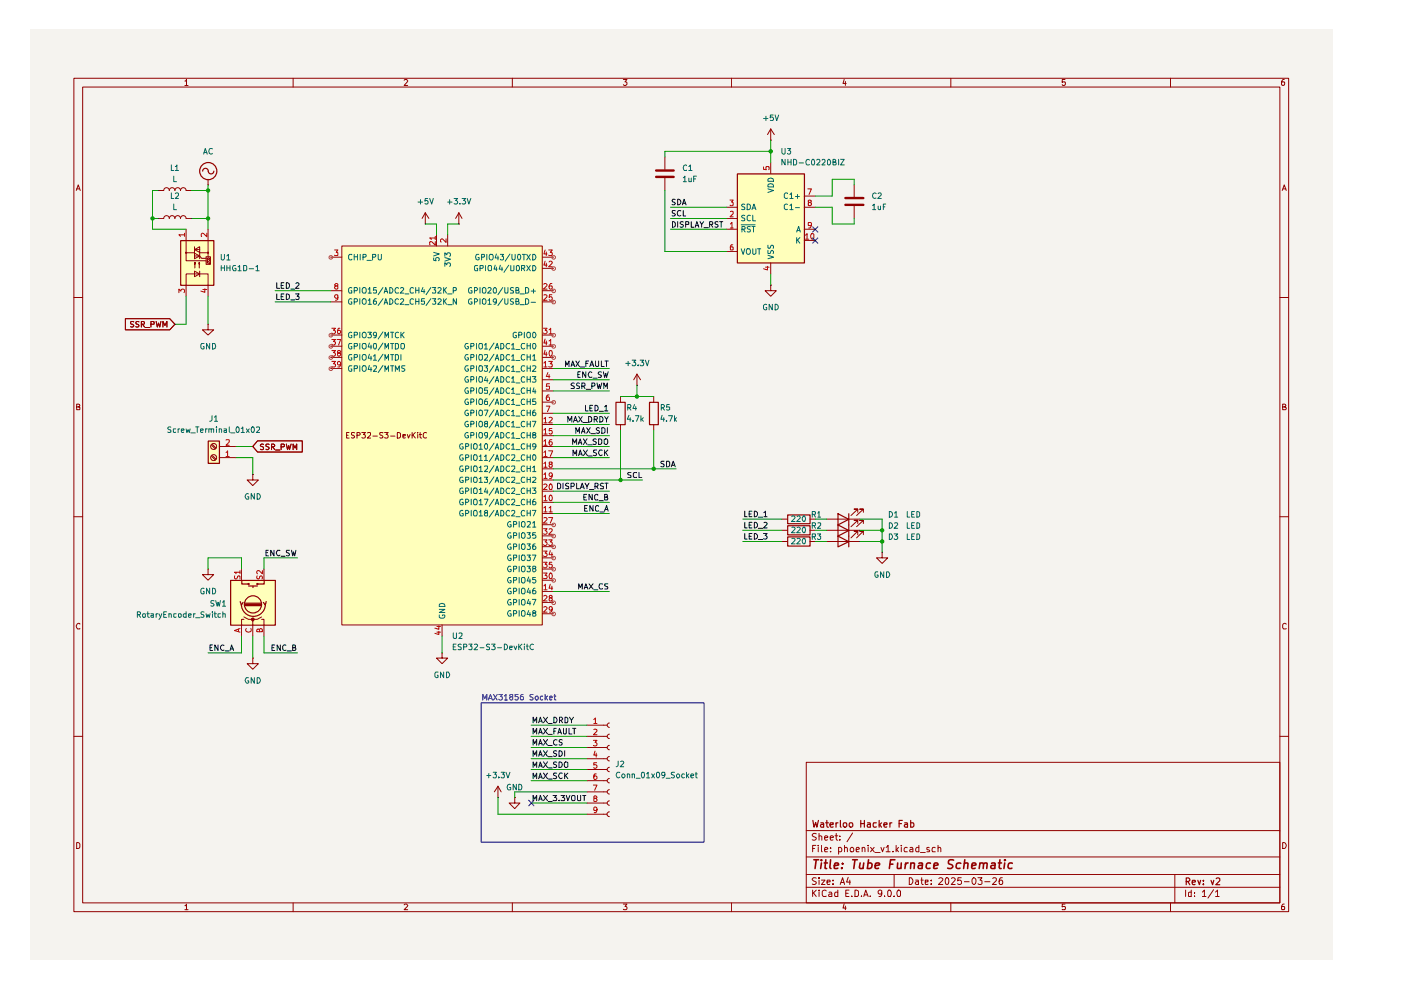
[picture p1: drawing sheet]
<svg xmlns="http://www.w3.org/2000/svg" width="297mm" height="210mm" viewBox="0 0 297 210" stroke-linecap="round" stroke-linejoin="round" font-family="sans-serif">
<path d="M6.3 6.4h276.2v197.1h-276.2z" fill="#f5f3ef"/>
<g fill="none" stroke="#910000" stroke-width=".21">
<path d="M15.7 16.6h257.5v176.7h-257.5zM17.5 18.5h253.9v172.9h-253.9zM39.2 17.2h.2l.1-.4v1.3M39.2 18.1h.7M62.1 16.6v1.9M85.7 17l.2-.2h.3l.2 .3-.7 1h.7M108.6 16.6v1.9M132.2 16.8h.7l-.4 .6 .4 .1v.4l-.2 .2h-.4l-.1-.2M155.1 16.6v1.9M179 16.8l-.3 .9h.7M179.2 17.3v.8M201.6 16.6v1.9"/>
<path d="M225.8 16.8h-.6v.6h.6l.1 .1-.1 .5-.4 .1-.2-.2M248.2 16.6v1.9M272.3 16.8h-.3a.93 .93 0 0 0-.2 1.2h.5l.1-.5-.1-.1h-.5l-.1 .1M16.2 40.4l.4-1.2 .4 1.2M16.3 40h.5M271.9 40.4l.4-1.2 .4 1.2M272 40h.6M15.7 63.1h1.8M271.4 63.1h1.8M16.3 86.3h.4l.2-.3-.1-.2-.5-.1v1.2h.5l.1-.5-.2-.1M271.9 86.3l.6-.1v-.4l-.6-.1v1.2h.6l.2-.4-.3-.2M15.7 109.6h1.8"/>
<path d="M271.4 109.6h1.8M16.9 132.3l-.1-.1a.66 .66 0 0 0-.6 .4 .66 .66 0 0 0 .2 .7h.5M272.7 132.3l-.4-.1-.4 .3v.6l.2 .2h.6M15.7 156.1h1.8M271.4 156.1h1.8M16.3 178.6h.3l.3 .4v.6l-.3 .3h-.3zM170.9 161.6h100.5v29.8h-100.5zM170.9 176.1h100.5M172.3 179.9h.4M173 179.2h-.7v1.4M173.1 176.8l-.6-.1-.3 .3 .1 .3 .7 .2 .1 .2a.51 .51 0 0 1-.4 .4 .51 .51 0 0 1-.5 0M173.5 179.2v.1"/>
<path d="M173.5 179.7v.9M173.7 177.3l.3-.1 .2 .2v.7M173.7 176.7v1.4M174.2 179.2v1.2l.1 .2M174.8 177.6l.7-.1-.1-.2-.4-.1-.2 .2 .1 .7h.5M176 177.6l.7-.1-.1-.2-.4-.1-.2 .2 .1 .7h.5M176.1 179.7v.2M177 177.2h.6M177.3 176.7v1.2l.3 .2M177.8 179.7h.4a.59 .59 0 0 1 .1 .9h-.5M177.8 179.7v1.4M178.1 178v.1"/>
<path d="M178.1 177.3v.1M179.1 179.8l.1-.1h.4l.1 .9M179.1 179.2v1.4M180.8 176.6l-1.2 1.9M182.8 179.8l.2-.1h.3l.1 .9M182.8 179.7v.9M184.1 179.2v.1M184.1 179.7v.9M184.6 179.7l.7 .9M185.3 179.7l-.7 .9M186.8 179.7l.3 .9 .4-.9M187.9 179.7l.4-.5v1.4"/>
<path d="M190 179.2v1.4M190.5 179.7l-.5 .6M191.1 179.2v.1M191.1 179.7v.9M192.4 179.7h-.5a.59 .59 0 0 0 0 .9h.5M193 179.7h.4l.1 .2v.7h-.5v-.4l.5-.2M194.8 179.2v1.4l-.6-.1a.6 .6 0 0 1 .2-.8h.4M197 179.7h-.5v.4l.6 .2-.1 .3h-.5M198.3 179.7h-.4l-.3 .3 .1 .6h.6M198.9 179.8l.2-.1h.3l.1 .9M198.9 179.2v1.4M271.9 178.6a.65 .65 0 0 1 .8 .7 .65 .65 0 0 1-.8 .6z"/>
<path d="M39.2 192h.2l.1-.3v1.2M39.2 192.9h.7M62.1 191.4v1.9M85.7 191.9l.2-.2h.3l.2 .2-.7 1h.7M108.6 191.4v1.9M132.2 191.7h.7l-.4 .5 .4 .2v.3l-.1 .2-.6-.1M155.1 191.4v1.9M170.9 188.1h100.5M170.9 185.4h100.5M170.9 181.7h100.5M172.3 188.7v1.4M172.5 189.3l.6 .8"/>
<path d="M173.1 186.2l-.6-.1-.3 .3 .3 .4 .6 .3a.51 .51 0 0 1-.4 .4 .51 .51 0 0 1-.5 0M173.1 188.7l-.8 .8M173.7 188.7v.2M173.7 186.1v.2M173.7 186.6v.9M173.7 189.1v1M174.2 186.6h.7l-.7 .9h.7M174.8 180.2l.7-.2-.1-.3h-.4l-.2 .2 .1 .7h.5M175.2 188.9l-.4-.2-.5 .4 .1 .8 .2 .2 .6-.1M175.3 187l.7-.1-.1-.3h-.5l-.1 .2 .1 .7h.5M175.8 189.2l.4-.1 .2 .3v.7h-.6l-.1-.4 .7-.2M176.1 180.5v.1"/>
<path d="M176.6 187.4v.1M176.6 186.6v.2M177.6 188.7v1.4h-.6v-.9h.6M178.1 187.5l.5-1.4 .5 1.4M178.3 187.1h.6M179 191.6l-.3 .9h.7M179.2 192.1v.8M179.3 189.4h.5M179.8 186l-.3 1h.8M180 188.7h-.7v1.4h.7M180.2 186.6v.9M180.6 190v.1"/>
<path d="M181.3 188.7h.3l.4 .4v.6l-.2 .4h-.5zM181.5 180.2l.7-.2-.2-.3h-.4l-.1 .7 .1 .2h.5M182.6 190v.1M183.1 190.1l.5-1.4 .5 1.4M183.2 189.7h.7M184.5 190v.1M185.5 180.8h1.1M186.9 189.3v.2l-.5 .1-.2-.3v-.3l.2-.3 .5 .2v.8l-.2 .4h-.3M187.5 190v.1M187.9 180.6h.8M188.2 189l.3-.3a.78 .78 0 0 1 .6 .6 .78 .78 0 0 1-.3 .8l-.5-.1zM189.3 180.5v.1"/>
<path d="M189.6 190v.1M189.6 185.4v2.7M190.1 180.1l.4 .5M190.3 188.8l.4-.1 .2 .3v.8l-.1 .3h-.5l-.1-.3v-.6zM192.8 186.1a.72 .72 0 0 1 .8 .7 .72 .72 0 0 1-.8 .7zM194.1 186.6h.5l.1 .9M194.7 186.9h-.4l-.2 .3 .2 .3h.4M195.2 180.8h1M195.2 186.6h.5M195.4 186.1v1.2l.3 .2M196.2 187l.6-.1v-.3h-.6v.9h.6M197.4 187.4v.1"/>
<path d="M197.4 186.6v.2M199.1 186.3v-.1a.47 .47 0 0 1 .8 .3l-.9 1h.9M200.5 186.3l.2-.2a.8 .8 0 0 1 .5 .7 .8 .8 0 0 1-.5 .7l-.2-.1-.1-.5zM201.6 191.4v1.9M201.8 186.3l.1-.2h.4l.2 .4-.8 1h.8M203.8 186.1h-.7l-.1 .7 .3-.2 .4 .1 .2 .6a.52 .52 0 0 1-.9 .1M204.5 186.9h1M206.4 186.1a.75 .75 0 0 1 .6 .7 .75 .75 0 0 1-.6 .7 .92 .92 0 0 1 0-1.4zM207.3 186.1h.9l-.4 .5 .4 .2v.6l-.3 .1-.6-.1M208.8 186.9h1.1M210.5 186.3l.2-.2 .5 .1v.5l-.8 .8h.8M212.5 186.1a.59 .59 0 0 0-.7 .6l.1 .8h.6v-.8l-.4-.1-.3 .3"/>
<path d="M225.8 191.7h-.6v.6l.6-.1 .1 .2-.1 .5-.6-.1M248.2 191.4v1.9M249.1 185.4v6M251.4 188.7v1.4M252.6 188.7v1.4h-.5l-.1-.8 .2-.2 .4 .1M253.2 190v.1M253.2 189.2v.2M254.9 189.1l.5-.4v1.4M254.9 190.1h.8M257.3 188.6l-1.2 1.8M257.7 189.1l.4-.4v1.4M257.7 190.1h.8"/>
<path d="M272.3 191.7h-.3a.93 .93 0 0 0-.2 1.2h.5l.1-.5-.1-.2h-.5l-.1 .2"/>
<circle cx="180.7" cy="180.2" r=".44"/>
</g>
<g fill="none" stroke="#910000" stroke-width=".25">
<path d="M172.3 173.9l.3 1.5 .3-1 .3 1 .3-1.5M174 174.5h.5l.1 .9M174.6 174.8h-.5l-.2 .2 .2 .4 .5-.1M175 174.5h.6M175.3 173.9v1.2l.3 .3M176 174.9l.7-.1v-.3h-.6l-.1 .1 .1 .7h.6M177.2 174.5v.9M177.7 174.5h-.3l-.2 .2M178.2 173.9v1.4l.2 .1M178.9 174.5h.5l.1 .2v.4l-.2 .3-.5-.3zM180.1 174.5h.5l.2 .2v.4l-.2 .3h-.3l-.3-.3zM182.5 173.9v1.5"/>
<path d="M182.5 174.6h.8M183.3 173.9v1.5M183.9 174.5h.5l.1 .9M184.5 174.8h-.5l-.1 .2 .1 .4 .5-.1M185.8 174.5h-.6l-.1 .2 .1 .6h.6M186.4 173.9v1.5M186.5 174.8l.4 .6M186.9 174.5l-.5 .5M187.4 174.9l.7-.1-.1-.3h-.5l-.1 .1 .1 .7h.5M188.7 174.5v.9M189.1 174.5h-.3l-.1 .2M190.6 174.6h.5"/>
<path d="M191.3 173.9h-.7v1.5M191.8 174.5h.5l.1 .9M192.4 174.8h-.4l-.3 .2 .3 .4 .4-.1M193.1 174.5h.5l.2 .2v.4l-.3 .3-.4-.1M193.1 173.9v1.5M251.5 186.9h.5l.3-.3v-.2l-.3-.3h-.5v1.5M251.8 186.9l.5 .7M252.8 187.1l.6-.1v-.4h-.5l-.1 .2 .1 .7h.5M254 186.6l.3 1 .3-1M255.1 187.4v.2M255.1 186.6v.2M256.8 186.6l.3 1 .2-1"/>
<path d="M257.9 186.3l.1-.2 .5 .1 .1 .5-.8 .9h.8"/>
</g>
<g fill="none" stroke="#910000" stroke-width=".34">
<path d="M172.6 182.3h1M173.1 182.3l-.3 1.8M174.2 182.3v.2M174.2 183l-.2 1.1M174.8 183h.6M175.1 182.3l-.2 1.8h.4M176.1 182.3l-.2 1.6 .3 .2M176.9 183.6l.9-.2-.1-.4h-.7l-.1 .9 .1 .2h.6M178.5 184v.1M178.6 183v.2M180.8 182.3h1M181.3 182.3l-.3 1.8"/>
<path d="M182.4 183l-.2 .9a.49 .49 0 0 0 .8 .1M183.1 183l-.1 1.1M184.1 183h.5l.2 .1v.7a.65 .65 0 0 1-.9 .3M184.1 182.3l-.2 1.8M185.6 183.6l.8-.2v-.4a.6 .6 0 0 0-.8 .2v.9h.7M188.7 183.2h.6M189.7 182.3h-.9l-.2 1.8M190.3 183l-.1 1.1h.5l.3-.1M191.1 183l-.1 1.1M192 183l-.1 1.1M192.5 183l-.6 .3M193.1 183.1l.4-.1h.4l-.1 1.1"/>
<path d="M193.1 183l-.1 1.1M194.8 183h.8l-.1 1.1M195.6 183.4l-.9 .2a.36 .36 0 0 0 .2 .5h.6M197.3 183h-.7l-.3 .8 .3 .3h.6M198 183.6l.9-.2-.1-.4h-.7l-.1 .9 .1 .2h.6M202.2 182.4l-.7-.1-.2 .1-.2 .3v.3l.7 .4 .2 .4a.79 .79 0 0 1-1.1 .3M203.7 183h-.8l-.2 .8 .3 .3h.5M204.5 183.1l.2-.1h.5l-.1 1.1M204.6 182.3l-.3 1.8M206 183.6l.9-.2-.1-.4h-.6l-.2 .9 .2 .2h.6M207.8 183.1l.2-.1h.4v1.1M207.8 183l-.2 1.1"/>
<path d="M208.5 183.2a.52 .52 0 0 1 .8-.2l-.1 1.1M210.2 183h.8l-.1 1.1M211 183.4l-.9 .2a.36 .36 0 0 0 .2 .5h.6M211.7 183h.6M212 182.3l-.2 1.6 .2 .2h.3M213 183l-.1 1.1M213.1 182.3l-.2 .1h.3l-.1-.1-.1 .2M214.6 183h-.6l-.3 .8 .3 .3h.5"/>
</g>
<g fill="#ffb">
<path d="M156.3 36.8h14.2v18.9h-14.2z"/>
<path d="M38.3 51h7v9.5h-7z"/>
<path d="M72.5 52.2h42.5v80.3h-42.5z"/>
<path d="M48.9 123h9.4v9.5h-9.4z"/>
<path d="M44.1 93.5h2.4v4.7h-2.4z"/>
</g>
<g fill="none" stroke="#910000" stroke-width=".25">
<path d="M43 36.3a.59 .59 0 0 1 .6-.6 .59 .59 0 0 1 .6 .6M44.2 36.3a.59 .59 0 0 0 .5 .6 .59 .59 0 0 0 .6-.6M156.3 36.9h14.3v18.9h-14.3zM38.3 51h7v9.5h-7zM130.6 85.3h1.9v4.7h-1.9zM137.7 85.3h1.9v4.7h-1.9zM167 109.2h4.7v1.8h-4.7zM167 111.5h4.7v1.9h-4.7zM167 113.8h4.7v2h-4.7zM177.7 108.9l2.3 1.2-2.3 1.2zM177.7 111.3l2.3 1.2-2.3 1.2zM177.7 113.7l2.3 1.2-2.3 1.1z"/>
<path d="M180 108.9v7.1M48.9 123.1h9.5v9.4h-9.5z"/>
<circle cx="44.2" cy="36.3" r="1.82"/>
</g>
<g fill="none" stroke="#910000" stroke-width=".21">
<path d="M44.1 39.2h.1M44.1 38v1.2M141 33.3v2.6M141 37.8v2.6M163.4 29.7h.1M163.4 27.3v2.4M163.4 34.5v2.3M163.4 27.3l-.7 1.2M163.4 27.3l.8 1.2M181.1 39.2v2.6M33.5 46.3h1.2a.59 .59 0 0 1 .6-.6 .59 .59 0 0 1 .6 .6 .59 .59 0 0 1 .6-.6 .59 .59 0 0 1 .6 .6 .59 .59 0 0 1 .6-.6 .59 .59 0 0 1 .6 .6 .59 .59 0 0 1 .6-.6 .59 .59 0 0 1 .6 .6h1.1M33.5 40.4h1.2a.59 .59 0 0 1 .6-.6 .59 .59 0 0 1 .6 .6 .59 .59 0 0 1 .6-.6 .59 .59 0 0 1 .6 .6 .59 .59 0 0 1 .6-.6 .59 .59 0 0 1 .6 .6 .59 .59 0 0 1 .6-.6 .59 .59 0 0 1 .6 .6h1.1"/>
<path d="M39.4 53.5l.2 .1-.1 .1-.2-.1zM39.5 53.6v1.7h4.2M39.5 48.6v5h1.7M41.2 54.3h1.1l.5 .5h.9M41.2 57.5l1.1 .6-1.1 .6zM41.2 52.3v2.6l1.1-.6-1.1-.6M41.2 52.9h1.1M41.3 55.6v1.2M42.2 55.6v1.2M42.3 53.5l-1.1-.6 1.1-.6v2.6M42.3 57.5v1.2M43.7 54.4h.9v1.6h-.9z"/>
<path d="M43.9 54.8l.3-.1h.2v.3h-.5zM44 55.2v.2h.3v-.2M44.1 53.5l.1 .1v.1l-.2-.1zM44.1 48.6v5h-1.8M44.1 53.6v.8M44.4 55.6v.3l-.5-.3v.3M70.1 54.5h2.4M72.5 52.2h42.5v80.3h-42.5zM90.2 47.5h.1M90.2 45.1l-.7 1.2M90.2 45.1l.7 1.2M90.2 45.1v2.4"/>
<path d="M92.5 49.8v2.4M94.9 49.8v2.4M97.3 47.5h.1M97.3 45.1l-.7 1.2M97.3 45.1l.7 1.2M97.3 45.1v2.4M115 54.5h2.3M115 56.9h2.3M154 43.9h2.3M154 46.3h2.3M154 48.6h2.3M154 53.3h2.3"/>
<path d="M163.4 55.7v2.4M170.5 43.9h2.4M170.5 48.6h2.4M170.5 41.6h2.4M170.5 51h2.4M181.1 43.7v2.6M39.5 62.8v-4.7h4.6v4.7M70.1 78.1h2.4M70.1 73.4h2.4M70.1 75.8h2.4M70.1 61.6h2.4M70.1 64h2.4"/>
<path d="M70.1 71h2.4M115 78.1h2.3M115 73.4h2.3M115 75.8h2.3M115 61.6h2.3M115 64h2.3M115 71h2.3M135 79.3l-.6 1.2M135 79.3l.8 1.2M135 79.3v2.4M163.4 60.5v1.1h1.2l-1.2 1.2-1.2-1.2h1.2M163.4 60.5h.1"/>
<path d="M73.5 92.3h.3M74 91.7h-.5v1.2h.5M75.2 91.8h-.7v.3l.7 .4-.3 .4-.4-.1M75.7 92.3h.5l.2-.2-.1-.3-.6-.1v1.2M76.7 91.7h.8l-.5 .4 .4 .1v.6h-.7M77.9 91.8h.7v.4l-.7 .7h.7M79.1 92.5h.9M81.2 91.8h-.7v.3l.7 .4-.3 .4-.4-.1M81.5 91.7h.8l-.4 .4 .3 .1v.6h-.7M82.8 92.5h.9M84.2 91.7h.4l.3 .2v.7l-.3 .3h-.4zM85.4 92.5l.5-.1v-.3h-.5v.7h.5"/>
<path d="M86.4 92.1l.2 .8 .4-.8M87.4 91.7v1.2M87.5 92.2l.6 .7M88.1 91.7l-.7 .7M88.6 91.7v.1M88.6 92.1v.8M88.9 92.1h.5M89.1 91.7v1l.3 .2M90.4 91.8a.45 .45 0 0 0-.7 .1v.7a.45 .45 0 0 0 .7 .2M115 80.5h2.3M115 82.9h2.3M115 85.3h2.3"/>
<path d="M115 87.6h2.3M115 90h2.3M115 92.4h2.3M115 94.7h2.3M115 97h2.3M115 99.4h2.3M131.6 84.1v1.2M131.6 90v1.2M135 81.7h.1M138.6 84.1v1.2M138.6 90v1.2M115 101.8h2.3"/>
<path d="M115 104.1h2.3M115 106.5h2.3M115 108.9h2.3M115 111.3h2.3M115 113.6h2.3M115 115.9h2.3M115 118.3h2.3M165.8 110.1h1.2M165.8 112.4h1.2M165.8 114.8h1.2M171.7 110.1h1.2M171.7 112.4h1.2"/>
<path d="M171.7 114.8h1.2M175.3 110.1h7M175.3 112.4h7M175.3 114.8h7M181.9 108.6v-.7h-.8h.8l-1.5 1.4M181.9 111v-.7h-.8h.8l-1.5 1.4M181.9 113.4v-.8h-.8h.8l-1.5 1.4M183 108.6v-.7h-.7h.7l-1.4 1.4M183 111v-.7h-.7h.7l-1.4 1.4M183 113.4v-.8h-.7h.7l-1.4 1.4M187 117.1v1.2h1.2l-1.2 1.2-1.2-1.2h1.2M187 117.1h.1"/>
<path d="M51.7 131.3h-.5v1.2M51.7 130.8l1 .5h.9v.4M53.6 139.5v1.2h1.2l-1.2 1.2-1.2-1.2h1.2M53.6 139.5h.1M55.5 130.8l-1 .5h-.9v1.2M55.5 131.3h.5v1.2M93.7 138.4v1.1h1.2l-1.2 1.2-1.2-1.2h1.2M93.7 138.4h.1M93.7 132.5v2.4M115 125.4h2.3M115 120.6h2.3M115 123h2.3"/>
<path d="M115 127.8h2.3M115 130.1h2.3M124.5 153.8h4.2M124.5 156.1h4.2M124.5 158.5h4.2M129.2 153.3a.47 .47 0 0 0-.5 .5 .47 .47 0 0 0 .5 .4M129.2 155.7a.47 .47 0 0 0-.5 .4 .47 .47 0 0 0 .5 .5M129.2 158a.47 .47 0 0 0-.5 .5 .47 .47 0 0 0 .5 .5M105.6 169.1h.1M105.6 166.7l-.8 1.2M105.6 166.7l.7 1.2M105.6 166.7v2.4"/>
<path d="M109.1 169.1v1.2h1.1l-1.1 1.1-1.2-1.1h1.2M109.1 169.1h.1M124.5 160.9h4.2M124.5 163.2h4.2M124.5 165.5h4.2M124.5 167.9h4.2M124.5 170.3h4.2M124.5 172.6h4.2M129.2 160.4a.47 .47 0 0 0-.5 .5 .47 .47 0 0 0 .5 .4M129.2 162.7a.47 .47 0 0 0-.5 .5 .47 .47 0 0 0 .5 .4M129.2 165.1a.47 .47 0 0 0-.5 .4 .47 .47 0 0 0 .5 .5M129.2 167.4a.47 .47 0 0 0-.5 .5 .47 .47 0 0 0 .5 .5"/>
<path d="M129.2 169.8a.47 .47 0 0 0-.5 .5 .47 .47 0 0 0 .5 .4M129.2 172.1a.51 .51 0 0 0-.5 .5 .51 .51 0 0 0 .5 .5"/>
</g>
<g fill="none" stroke="#b90000" stroke-width=".21">
<path d="M161.9 35.4v.5l.6 .1-.1-.6h.7l-.1 .6M39.1 49.8h-1.2l.4 .3M39.1 49.4v.7M43.9 49.4v.8l-.9-.8-.3 .2 .1 .5M71 53h.6l-.3 .5 .3 .1v.5h-.6M92.3 51.2v.8l-.9-.8-.3 .1 .1 .6M92.3 50.5h-1.2l.3 .3M92.3 50.1v.7M94.6 50.6v.8l-.9-.8-.3 .3 .2 .4M115.6 53l-.3 .8h.7M115.6 55.4l-.3 .8h.7M115.8 53.4v.8"/>
<path d="M115.8 55.8v.8M116.3 53h.8l-.4 .5h.3l.1 .2-.1 .5-.7-.1M116.4 55.5l.4-.1 .3 .3-.8 .9h.8M154.8 42.4h.6l-.3 .4 .3 .2v.5h-.6M154.9 44.9h.5v.4l-.6 .7h.6M154.9 47.5l.3-.3v1.1M154.9 48.3h.5M155.4 51.9h-.4l-.1 .3v.7h.5v-.5l-.4-.1-.1 .3M162.3 56.6h.8M162.7 56.5v.7l-.8-.2M170.8 49.9l.3-.4v1.2M170.8 50.7h.6"/>
<path d="M171.3 40h.7l-.5 1.2M171.5 42.9l-.1-.1v-.3h.6v.3l-.6 .2v.5l.1 .1h.3l.2-.3-.2-.4M172 47.7l-.1 .1h-.5v-.6h.5l.1 .1-.1 .9-.5 .1M172 49.5h.4l.2 .2v.8l-.3 .2a.71 .71 0 0 1-.3-1.2zM37.9 62.1v-.8l.5 .4v-.3h.6v.7M43 61.4h.9M43.4 61.2v.8l-.8-.3M70.4 76.6h.7l-.4 .5 .4 .2v.3l-.1 .2-.6-.1M70.4 69.6h.7l-.4 .4 .3 .1 .1 .4-.2 .3h-.4l-.1-.2M70.4 72h.7l-.4 .4 .3 .1 .1 .4-.2 .3h-.4l-.1-.2M70.4 74.3h.7l-.4 .5h.3l.1 .5-.2 .2h-.4l-.1-.1M71.2 60.6l-.2-.2 .2-.3h.3l.1 .4-.6 .2v.2l.2 .4 .4-.1v-.5l-.1-.1"/>
<path d="M71.5 72h.7l-.4 1.2M71.6 63l-.1 .2h-.3l-.2-.2v-.4h.6v.8l-.5 .3M71.8 74.8l-.3-.2 .1-.3h.5l.1 .3-.7 .4v.3l.3 .2 .4-.2v-.3l-.2-.2M72.1 69.6l-.4 .1-.2 .8 .3 .3 .4-.3-.1-.4-.1-.1-.5 .3M72.2 77.1l-.2 .3-.4-.1-.1-.4 .5-.3a.81 .81 0 0 1 0 1.2h-.4M115.2 69.6h.8l-.4 .4 .3 .1 .1 .4-.3 .3h-.3l-.2-.2M115.3 60.3l.4-.2 .3 .4-.8 .8h.8M115.3 62.6l.4-.1 .3 .3-.8 .9h.8M115.3 77l.4-.4v1.2M115.3 77.8h.7M115.6 71.9l-.3 .8h.7M115.6 74.3l-.3 .8h.7"/>
<path d="M115.8 72.3v.9M115.8 74.7v.8M116.2 79l-.4 .8h.8M116.3 76.6h.8l-.4 .5h.3v.7l-.7-.1M116.4 72.3l.4-.3v1.2M116.4 69.9l.4-.3v1.2M116.4 73.2h.7M116.4 70.8h.7M116.4 79.4v.8M116.5 74.4l.1-.1a.59 .59 0 0 1 .5 .4 .59 .59 0 0 1-.1 .7l-.2 .1-.3-.1zM117 60.1h-.2a.73 .73 0 0 0-.1 1.2l.4-.3-.1-.4h-.5l-.1 .2M117 62.5h-.5l-.1 .6 .2-.2 .4 .1v.6h-.6"/>
<path d="M115.3 88.8l.4-.3v1.2M115.3 91.2l.4-.4v1.2M115.3 93.6l.4-.4v1.2M115.3 95.9l.4-.3v1.2M115.3 98.3l.4-.3v1.1M115.3 89.7h.7M115.3 92h.7M115.3 94.4h.7M115.3 96.8h.7M115.3 99.1h.7M115.8 86.1h.8l-.5 1.2M116.3 95.6h.9l-.5 1.2"/>
<path d="M116.4 83.7h-.2a.73 .73 0 0 0-.1 1.2l.4-.1v-.5l-.4-.1-.3 .2M116.4 88.6l.4-.1 .3 .3-.8 .9h.8M116.5 81.4h-.6l-.1 .6 .6-.1 .1 .6h-.7M116.7 98.5l-.3-.3 .1-.2h.5v.4l-.5 .1-.1 .1 .1 .5h.5l.1-.5-.3-.1M117 90.8h-.5l-.1 .6h.6v.5l-.4 .1-.2-.1M117 93.2h-.3l-.2 .3v.8h.5l.1-.4a.35 .35 0 0 0-.3-.3 .35 .35 0 0 0-.4 .3M115.2 112.1h.8l-.4 .4 .4 .3-.1 .4h-.7M115.2 114.5h.8l-.4 .4 .3 .1 .1 .4-.3 .3h-.3l-.2-.2M115.2 116.8h.8l-.4 .5h.3l.1 .5-.3 .2h-.3l-.2-.1M115.2 119.2h.8l-.4 .4 .3 .1 .1 .4-.3 .3h-.3l-.2-.2M115.3 100.6l.4-.4v1.2M115.3 102.8l.4-.2 .3 .4-.8 .8h.8"/>
<path d="M115.3 105.3l.4-.3v1.2M115.3 107.7l.4-.3v1.1M115.3 109.8l.4-.1 .3 .4-.8 .8h.8M115.3 101.4h.7M115.3 106.2h.7M115.3 108.5h.7M116.3 109.7h.9l-.5 1.2M116.3 114.5h.8l-.4 .4 .4 .2-.1 .5-.5 .1-.2-.2M116.4 107.7l.4-.3v1.1M116.4 112.2l.4-.1 .3 .3-.8 .9h.8M116.4 108.5h.7M116.5 105.2l.2-.2a.62 .62 0 0 1 .4 .6 .62 .62 0 0 1-.4 .6l-.3-.5z"/>
<path d="M116.7 102.6a.75 .75 0 0 1 .2 1.2h-.3l-.2-.4 .1-.6zM116.7 116.8l-.3 .8h.8M117 119.2h-.5l-.1 .5h.6v.6l-.4 .1-.2-.2M117 117.2v.8M117.1 100.8a.35 .35 0 0 1-.3 .2 .35 .35 0 0 1-.4-.2l.1-.5h.5v.9l-.2 .2h-.3M92.6 134h.8M92.6 132.8h.8M93 133.9v.6l-.8-.2M93 132.7v.7l-.8-.2M115.2 121.5h.8l-.4 .5 .4 .2v.3l-.2 .2-.6-.1M115.3 124.2l.4-.3v1.2M115.3 126.4l.4-.2 .3 .4-.8 .8h.8"/>
<path d="M115.3 128.8l.4-.2 .3 .3-.8 .9h.8M115.3 125.1h.7M116.5 121.7l.2-.2a.75 .75 0 0 1 .2 1.2l-.4-.1zM116.7 123.9l-.3 .8h.8M116.7 126.7h-.2a.31 .31 0 0 1 .1-.4 .31 .31 0 0 1 .4 .1v.3l-.5 .1v.6h.5l.1-.4-.3-.3M117 124.3v.8M117.1 129.1l-.3 .3-.3-.1v-.6l.3-.1a.73 .73 0 0 1 0 1.2h-.3M125.8 157h.8l-.4 .4 .4 .2-.1 .5h-.7M125.9 152.6l.3-.4v1.2M125.9 154.7l.4-.1 .3 .3-.8 .9h.8M125.9 153.4h.7M126.2 159.3l-.3 .8h.7"/>
<path d="M126.4 159.7v.8M125.8 166.5h.8l-.5 1.1M126.1 169.2h-.2l.2-.5h.2l.3 .3-.2 .2h-.3l-.2 .2 .1 .5h.4l.2-.1v-.3l-.3-.3M126.4 164.1h-.3l-.2 .2v.8l.4 .2 .3-.3-.1-.4-.2-.1-.4 .1v.2M126.5 161.7h-.6v.5h.6l.1 .4-.3 .3-.4-.2M126.6 171.6l-.3 .3-.4-.1v-.5l.4-.2a.81 .81 0 0 1 0 1.2h-.3"/>
</g>
<g fill="none" stroke="#006665" stroke-width=".21">
<path d="M162.8 39.2a.66 .66 0 0 1 .8-.2 .66 .66 0 0 1 .4 .6h-1.2zM162.8 38a.66 .66 0 0 1 .8-.2 .66 .66 0 0 1 .4 .6h-1.2zM74.6 54l-.5-.1-.2 .3 .1 .7 .3 .2 .3-.2M75.1 53.9v1.2M75.1 54.4h.7M75.8 53.9v1.2M76.4 53.9v1.2M77 54.5l.6-.1v-.3l-.1-.2h-.5v1.2M77.8 55.2h.9M79 54.5l.6-.1v-.5h-.6v1.2M80.2 53.9v1l.2 .2 .5-.2v-1M91.9 54.7v.5l.6 .1v-.6h.5l.1 .4-.1 .2"/>
<path d="M91.9 53.5l1.2 .3-1.2 .5M94.3 56.5v-.8l.4 .4 .3-.4 .4 .1 .1 .5-.2 .2M94.3 54.6l1.2 .3-1.2 .5M94.3 54.4v-.8l.4 .4 .1-.3h.6l.1 .5-.2 .2M101.3 56.3h-.5l-.2 .3v.5l.2 .3h.5v-.5h-.2M101.5 53.9h-.4a.67 .67 0 0 0-.3 .7 .67 .67 0 0 0 .5 .5l.3-.2v-.3h-.3M101.8 56.9h.5l.1-.2v-.3l-.6-.1v1.1M102.1 54.5l.6-.1v-.4l-.6-.1v1.2M103 56.3v1.1M103.2 53.9v1.2M103.6 56.3h.5l.1 .2v.7l-.1 .2h-.5l-.1-.3zM103.9 53.9h.5a.77 .77 0 0 1-.2 1.2l-.3-.1a.87 .87 0 0 1 0-1.1z"/>
<path d="M105 56.2l-.3 .9h.7M105.2 53.8l-.2 .9h.7M105.2 56.6v.8M105.6 54.3v.8M106.1 53.9h.7l-.4 .5h.4v.5l-.2 .2h-.3l-.2-.2M106.1 56.2l-.3 .9h.8M106.4 56.6v.8M107.9 56.2l-1.1 1.5M108.1 53.8l-1 1.6M108.3 56.3l.1 1.1h.4l.2-.2v-.9M108.5 53.9v1l.3 .2 .4-.2v-1M109.5 56.5l.1-.2a.6 .6 0 0 1 .6 .4 .6 .6 0 0 1-.2 .7h-.4l-.1-.2z"/>
<path d="M109.8 54l.1-.1a.6 .6 0 0 1 .6 .5 .6 .6 0 0 1-.3 .6l-.2 .1-.2-.2zM110.6 56.9h.5l.2-.2v-.3l-.7-.1v1.1M110.7 53.9h.7M110.9 56.9l.4 .5M111.1 53.9v1.2M111.7 53.9l.7 1.2M111.7 56.3l.7 1.1M112.4 53.9l-.7 1.2M112.4 56.3l-.7 1.1M112.9 53.9h.5a.66 .66 0 0 1 .2 .8 .66 .66 0 0 1-.7 .4zM112.9 56.3h.5l.2 .4-.2 .7h-.5zM157.1 52.7l.5 1.2 .3-1.2"/>
<path d="M157.1 47.7h3M157.3 48.6h.6v-.5l-.6-.1v1.2M157.6 48.6l.4 .6M157.9 43.3h-.4l-.3 .2 .3 .4 .4 .1v.4h-.7M157.9 45.7l-.4-.1-.3 .3 .3 .3 .4 .2v.3h-.7M158.4 43.3h.3l.4 .2v.7l-.4 .2h-.3zM158.4 52.7h.5a.77 .77 0 0 1-.2 1.2l-.3-.1a.87 .87 0 0 1 0-1.1zM159.1 45.7a.45 .45 0 0 0-.7 .2v.7a.45 .45 0 0 0 .7 .1M159.1 48.1l-.4-.1-.3 .3 .3 .3 .4 .2v.2l-.2 .2-.5-.1M159.4 44.4l.5-1.1 .4 1.1M159.4 48h.7M159.6 45.6v1.2h.6"/>
<path d="M159.6 52.7v1.1l.2 .1h.2l.3-.2v-1M159.6 44.1h.5M159.8 48v1.2M160.6 52.7h.7M161 52.7v1.2M162.8 40l1.2 .4-1.2 .4M162.8 54.1l1.2 .4-1.2 .4M162.8 53.1l.1 .7h.3l.5-.7 .3 .2-.1 .5M162.8 52v.6h.5l.2-.5 .2-.1 .3 .2-.1 .5M167 41.1l-.2-.2-.4 .2-.1 .7a.45 .45 0 0 0 .7 .2M167 43.3a.45 .45 0 0 0-.7 .2v.7a.45 .45 0 0 0 .7 .2M167.5 41.2l.3-.3v1.2"/>
<path d="M167.5 43.6l.3-.3v1.1M167.5 42.1h.6M167.5 44.4h.6M168.7 41.7h.8M168.7 44h.8M168.9 49.2l.4-1.2 .4 1.2M168.9 50.4v1.2M169 48.9h.6M169.1 41.2v.9M169.1 50.9l.5 .7M169.6 50.4l-.7 .7M74.6 77.6h-.5l-.2 .2v.6l.2 .3h.5v-.5h-.2"/>
<path d="M74.6 61h-.3l-.4 .3v.6l.2 .2h.5v-.5h-.2M74.6 63.4l-.3-.1-.3 .2-.1 .8a.45 .45 0 0 0 .7 .1v-.4h-.2M74.6 70.5a.45 .45 0 0 0-.7 .2v.7a.45 .45 0 0 0 .7 .1v-.4h-.2M74.6 72.8h-.5l-.2 .3v.6l.2 .2h.5v-.4h-.2M74.6 75.2h-.5l-.2 .2v.6l.2 .3h.5v-.4h-.2M75.1 78.1h.7v-.5h-.7v1.1M75.1 61.6h.5l.2-.1v-.4l-.2-.1h-.5v1.1M75.1 64h.5l.2-.2v-.3l-.2-.2h-.5v1.2M75.1 71h.6l.1-.5-.7-.1v1.2M75.1 73.4l.7-.1v-.4l-.7-.1v1.2M75.1 75.8l.7-.1v-.4l-.7-.1v1.2M76.3 61v1.1"/>
<path d="M76.3 63.3v1.2M76.3 70.4v1.2M76.3 72.8v1.2M76.3 75.2v1.2M76.3 77.6v1.1M76.9 61.1l.2-.1h.4a.87 .87 0 0 1 0 1.1h-.5l-.2-.3zM76.9 63.5l.2-.2a.6 .6 0 0 1 .6 .6 .6 .6 0 0 1-.6 .6l-.3-.4zM76.9 70.6l.2-.2a.6 .6 0 0 1 .6 .6 .6 .6 0 0 1-.6 .6l-.3-.4zM77 77.6h.5a.77 .77 0 0 1-.2 1.1h-.3a.87 .87 0 0 1 0-1.1zM77 72.8h.5a.77 .77 0 0 1-.2 1.2l-.3-.1a.87 .87 0 0 1 0-1.1zM77 75.2h.5a.77 .77 0 0 1-.2 1.2l-.3-.1a.87 .87 0 0 1 0-1.1zM78 70.4h.7l-.4 .5 .4 .1v.5h-.7"/>
<path d="M78.1 61.3l.3-.3v1.1M78.1 63.7l.3-.4v1.2M78.1 62.1h.6M78.1 64.5h.6M78.3 77.5l-.2 .8h.7M78.3 72.7l-.2 .9h.7M78.3 75.1l-.2 .8h.7M78.7 73.2v.8M78.7 75.5v.9M78.7 77.9v.8M79.2 77.6h.6v.1v.4l-.6 .6h.6M79.2 75.5l.3-.3v1.2"/>
<path d="M79.2 76.4h.6M79.2 72.9l.1-.1a.59 .59 0 0 1 .6 .4 .59 .59 0 0 1-.1 .6l-.2 .2-.4-.2zM79.8 61h-.6v.6l.6-.1v.6h-.6M79.8 63.3h-.3a.73 .73 0 0 0-.1 1.2l.4-.1v-.4v-.2h-.6v.2M79.8 71l-.4 .2-.2-.2v-.3a.35 .35 0 0 1 .3-.3 .35 .35 0 0 1 .3 .3l-.1 .8-.5 .1M81.2 77.5l-1 1.5M81.2 61l-1 1.5M81.2 63.3l-1 1.5M81.2 70.4l-1 1.5M81.2 72.7l-1 1.6M81.2 75.1l-1 1.5M81.4 62.1l.4-1.1 .4 1.1"/>
<path d="M81.4 64.5l.4-1.2 .4 1.2M81.5 61.8h.6M81.5 64.2h.6M81.6 78.7v-1.1l.4 .8 .4-.8v1.1M81.6 71.6v-1.2l.4 .9 .4-.9v1.2M81.6 74v-1.2l.4 .9 .4-.9v1.2M81.6 76.4v-1.2l.4 .8 .4-.8v1.2M82.6 61a.66 .66 0 0 1 .7 .4 .66 .66 0 0 1-.2 .7h-.5zM82.6 63.3l.5 .2 .2 .5a.57 .57 0 0 1-.7 .5zM82.8 77.6h.7M82.8 70.4h.7M82.8 72.8h.7"/>
<path d="M82.8 75.2h.7M83.1 70.4v1.2M83.1 72.8v1.2M83.1 75.2v1.2M83.1 77.6v1.1M83.8 78.7v-1.1l.4 .8 .5-.8v1.1M83.8 72.8h.5l.2 .3v.6l-.3 .3h-.4zM83.8 75.2h.5l.2 .2v.6l-.3 .4h-.4zM84.5 61.1l-.3-.1a.67 .67 0 0 0-.5 .5 .67 .67 0 0 0 .3 .6h.5M84.5 63.5l-.3-.2a.6 .6 0 0 0-.5 .6 .6 .6 0 0 0 .5 .6l.3-.1M84.5 70.5a.45 .45 0 0 0-.7 .2v.7a.45 .45 0 0 0 .7 .1M84.9 61.1l.4-.1 .3 .3-.8 .8h.8"/>
<path d="M84.9 63.5l.4-.2 .3 .4-.8 .8h.8M85 73l.2-.2h.4a.86 .86 0 0 1-.1 1.2l-.5-.2zM85 70.4v1.2M85 75.2v1.2M85.2 71l.5 .6M85.7 70.4l-.7 .7M85.9 77.6h-.7v.4l.7 .4-.3 .3h-.4M85.9 62.3h.8M85.9 64.6h.8M87.6 61.1l-.3-.1-.3 .3v.6l.1 .2h.5M87.6 63.5l-.1-.2-.5 .2v.8a.45 .45 0 0 0 .6 .1M88.1 61v1.1"/>
<path d="M88.1 63.3v1.2M88.1 61.6h.7M88.1 63.9h.7M88.8 61v1.1M88.8 63.3v1.2M89.7 61l-.4 .8h.8M89.9 61.4v.7M90 63.3h-.6l-.1 .6 .6-.1 .1 .6h-.7M91.4 61l-1.1 1.5M91.4 63.3l-1.1 1.5M91.7 61h.7l-.4 .5 .4 .1v.5h-.7M91.7 63.3h.7l-.4 .5 .4 .1v.5h-.7"/>
<path d="M92.9 61.1l.4-.1 .3 .3-.8 .8h.8M92.9 63.5l.4-.2 .3 .4-.8 .8h.8M94.1 61v1.1M94.1 63.3v1.2M94.2 61.5l.5 .6M94.2 63.8l.5 .7M94.7 61l-.6 .6M94.7 63.3l-.6 .7M94.9 62.3h.9M94.9 64.6h.9M96.1 61.6h.6v-.6h-.6v1.1M96.8 63.3v1.2l-.7-1.2v1.2"/>
<path d="M99.2 72.8h-.4a.67 .67 0 0 0-.2 .7 .67 .67 0 0 0 .5 .5l.2-.2v-.3h-.2M99.2 75.2h-.4a.67 .67 0 0 0-.2 .7 .67 .67 0 0 0 .5 .5l.2-.2v-.3h-.2M99.2 77.6h-.4a.67 .67 0 0 0-.2 .6 .67 .67 0 0 0 .5 .5l.2-.1v-.4h-.2M99.2 79.9l-.1-.1a.66 .66 0 0 0-.5 .5 .66 .66 0 0 0 .2 .7l.5-.1v-.4h-.2M99.8 73.4l.6-.1v-.5h-.6v1.2M99.8 75.8l.6-.1v-.5h-.6v1.2M99.8 78.1h.6v-.5h-.6v1.1M100 61h-.1a.66 .66 0 0 0-.6 .4 .66 .66 0 0 0 .3 .7h.5v-.5h-.3M100 63.4l-.3-.1a.61 .61 0 0 0-.4 .7 .61 .61 0 0 0 .5 .5l.3-.1v-.4h-.3M100.6 61.6h.4l.3-.2-.3-.4h-.4v1.1M100.6 64h.4l.3-.2-.3-.5h-.4v1.2M101 72.8v1.2"/>
<path d="M101 75.2v1.2M101 77.6v1.1M101 79.8v1.2M101.7 72.8h.4l.2 .2v.8l-.5 .2a.86 .86 0 0 1-.1-1.2zM101.7 75.2h.4l.2 .2v.8l-.5 .2a.86 .86 0 0 1-.1-1.2zM101.7 77.6h.4l.2 .1v.9l-.5 .1a.86 .86 0 0 1-.1-1.1zM101.8 79.8l.5 .2v.9l-.2 .1h-.4a.86 .86 0 0 1 .1-1.2zM101.8 61v1.1M101.8 63.3v1.2M102.3 61.1l.2-.1h.4a.87 .87 0 0 1 0 1.1h-.5l-.1-.1zM102.3 63.5l.2-.2a.6 .6 0 0 1 .6 .6 .6 .6 0 0 1-.6 .6l-.2-.2zM102.7 73.2l.3-.4v1.2"/>
<path d="M102.7 75.3h.7v.4l-.7 .7h.7M102.7 77.6h.7l-.4 .4 .4 .1v.5l-.2 .1h-.3l-.2-.1M102.7 74h.7M103 79.8l-.3 .9h.8M103.5 61.1l.4-.1 .2 .3-.7 .8h.7M103.5 63.7l.3-.4v1.2M103.5 64.5h.6M104.7 61h.3l.2 .2v.8l-.1 .1h-.4l-.1-.4zM104.7 72.7l-1 1.6M104.7 75.1l-1 1.5M104.7 77.5l-1 1.5M104.7 79.8l-1 1.6"/>
<path d="M105 74l.4-1.2 .3 1.2M105 76.4l.4-1.2 .3 1.2M105 78.7l.4-1.1 .3 1.1M105.1 73.7h.6M105.1 76h.6M105.1 78.4h.6M105.2 63.8v.2l-.4 .1-.2-.3v-.2l.2-.3 .4 .2v.8l-.5 .2M106.2 72.8h.4a.66 .66 0 0 1 .2 .8 .66 .66 0 0 1-.6 .4zM106.2 75.2h.4a.66 .66 0 0 1 .2 .7 .66 .66 0 0 1-.6 .5zM106.2 77.6h.4a.66 .66 0 0 1 .2 .7 .66 .66 0 0 1-.6 .4zM106.2 79.8a.66 .66 0 0 1 .6 .5 .66 .66 0 0 1-.2 .7h-.4zM106.6 61l-1 1.5"/>
<path d="M106.6 63.3l-1 1.5M107 61l.1 1.1h.5l.1-1.1M107 63.3v1a.35 .35 0 0 0 .4 .2 .35 .35 0 0 0 .3-.2v-1M108 72.9l-.5-.1a.67 .67 0 0 0-.2 .7 .67 .67 0 0 0 .5 .5l.2-.2M108 75.3l-.5-.1a.67 .67 0 0 0-.2 .7 .67 .67 0 0 0 .5 .5l.2-.2M108 77.6h-.5a.67 .67 0 0 0-.2 .6 .67 .67 0 0 0 .5 .5l.2-.1M108.5 73.2l.3-.4v1.2M108.5 75.5l.3-.3v1.2M108.5 77.9l.3-.3v1.1M108.5 74h.6M108.5 76.4h.6M108.5 78.7h.6"/>
<path d="M108.9 61h-.6v.5l.5 .1 .1 .4-.1 .1h-.6M108.9 63.4h-.6v.4l.5 .2 .1 .3-.3 .2-.4-.1M109.4 61.6l.6-.1v-.4l-.2-.1h-.4v1.1h.6l.1-.3-.3-.2M109.4 63.9l.6-.1v-.3l-.2-.2h-.4v1.2l.6-.1 .1-.3-.3-.2M109.4 74.1h.8M109.4 76.5h.8M109.4 78.8h.8M109.5 70.5a.45 .45 0 0 0-.7 .2v.7a.45 .45 0 0 0 .7 .1v-.4h-.2M110 71h.6v-.5l-.6-.1v1.2M110.2 62.3h1M110.2 64.6h1M111.2 70.4v1.2"/>
<path d="M111.3 72.9l-.6-.1a.67 .67 0 0 0-.2 .7 .67 .67 0 0 0 .5 .5l.3-.2M111.3 75.3l-.6-.1a.67 .67 0 0 0-.2 .7 .67 .67 0 0 0 .5 .5l.3-.2M111.3 77.6h-.6a.67 .67 0 0 0-.2 .6 .67 .67 0 0 0 .5 .5l.3-.1M111.4 61h.4l.3 .3v.6l-.2 .2h-.5zM111.4 63.3h.4l.3 .4v.6l-.3 .2h-.4zM111.8 72.8v1.2M111.8 75.2v1.2M111.8 77.6v1.1M111.8 79.8v1.2M111.8 73.3h.6M111.8 75.7h.6M111.8 78.1h.6"/>
<path d="M111.9 70.4l.5 .2v.9l-.5 .1a.78 .78 0 0 1 0-1.2zM112.4 72.8v1.2M112.4 75.2v1.2M112.4 77.6v1.1M112.4 79.8v1.2M112.6 61.7h.9M112.6 64.1h.9M112.9 79.8h.7l-.4 .5 .4 .2v.4l-.1 .1-.6-.1M112.9 73l.2-.2a.6 .6 0 0 1 .6 .4 .6 .6 0 0 1-.2 .7l-.3 .1-.3-.3zM112.9 75.5l.4-.3v1.2M112.9 77.6h.6l.1 .3-.7 .8h.7M112.9 76.4h.7"/>
<path d="M113 70.5l.3-.1a.64 .64 0 0 1 .3 .7 .64 .64 0 0 1-.4 .5l-.3-.2zM113.1 61.3v.8M98.1 94.1h-.2a.61 .61 0 0 0-.5 .6 .61 .61 0 0 0 .6 .5l.2-.1v-.4h-.2M98.1 96.4h-.4a.67 .67 0 0 0-.2 .7 .67 .67 0 0 0 .5 .5l.2-.1v-.4h-.2M98.1 98.8h-.4a.67 .67 0 0 0-.2 .7 .67 .67 0 0 0 .5 .5l.2-.2v-.3h-.2M98.7 94.7l.6-.1v-.5h-.6v1.1M98.7 97l.6-.1 .1-.3-.2-.2h-.5v1.2M98.7 99.4l.6-.1 .1-.3-.2-.2h-.5v1.2M99.2 82.3l-.1-.1a.66 .66 0 0 0-.5 .5 .66 .66 0 0 0 .2 .7l.5-.1v-.4h-.2M99.2 84.7l-.1-.1a.66 .66 0 0 0-.5 .5 .66 .66 0 0 0 .2 .7l.5-.1v-.4h-.2M99.2 87a.54 .54 0 0 0-.7 .6 .54 .54 0 0 0 .8 .5v-.5h-.2M99.2 89.4a.54 .54 0 0 0-.7 .6 .54 .54 0 0 0 .8 .4v-.4h-.2"/>
<path d="M99.2 91.8a.54 .54 0 0 0-.7 .5 .54 .54 0 0 0 .8 .5v-.4h-.2M99.8 80.5l.6-.1v-.5l-.6-.1v1.2M99.8 82.9l.6-.1v-.5l-.6-.1v1.2M99.8 85.3l.6-.1v-.5l-.6-.1v1.2M99.8 87.5h.6v-.5h-.6v1.1M99.8 89.9h.6v-.5l-.6-.1v1.2M99.8 92.3h.6v-.5l-.6-.1v1.2M99.9 94.1v1.1M99.9 96.4v1.2M99.9 98.8v1.2M100.4 94.2l.5-.1a.74 .74 0 0 1 0 1.1l-.5-.1zM100.4 96.6l.2-.2h.4a.86 .86 0 0 1-.1 1.2l-.5-.1z"/>
<path d="M100.4 99l.2-.2h.4a.86 .86 0 0 1-.1 1.2l-.5-.2zM101 82.2v1.2M101 84.6v1.2M101 87v1.1M101 89.3v1.2M101 91.7v1.2M101.6 94.4l.3-.3v1.1M101.6 96.8l.3-.4v1.2M101.6 99.1l.3-.3v1.2M101.6 95.2h.7M101.6 97.6h.7M101.6 100h.7"/>
<path d="M101.8 82.2l.5 .2v.8l-.2 .2h-.4a.86 .86 0 0 1 .1-1.2zM101.8 84.6l.5 .2v.8l-.2 .2h-.4a.86 .86 0 0 1 .1-1.2zM101.8 87l.5 .1v.9l-.5 .1a.78 .78 0 0 1 0-1.1zM101.8 89.3l.5 .2v.8l-.5 .2a.78 .78 0 0 1 0-1.2zM101.8 91.7l.5 .2v.8l-.5 .2a.78 .78 0 0 1 0-1.2zM102.7 87h.8l-.5 1.1M102.7 96.8l.3-.4v1.2M102.7 98.9h.7v.4l-.7 .7h.7M102.7 97.6h.7M102.9 94.1h.2l.3 .2v.7l-.3 .2-.2-.1a.69 .69 0 0 1 0-1zM103 89.8l-.3-.2 .3-.3 .4 .1v.3a.51 .51 0 0 0-.6 .7h.6v-.5l-.2-.1M103.3 84.6l-.4 .2-.2 .8 .2 .2 .5-.1-.1-.6h-.4l-.2 .2"/>
<path d="M103.3 80.3v.7M103.4 82.2h-.6l-.1 .6 .6-.1 .1 .6h-.7M103.4 92.2l-.2 .3h-.2l-.3-.3 .1-.4h.6v.8l-.5 .3M104.7 82.2l-1 1.5M104.7 84.6l-1 1.5M104.7 86.9l-1 1.5M104.7 89.2l-1 1.6M104.7 91.6l-1 1.5M104.7 94l-1 1.5M104.7 96.4l-1 1.5M104.7 98.7l-1 1.5M105 81l.4-1.2 .3 1.2"/>
<path d="M105 83.4l.4-1.2 .3 1.2M105 85.8l.4-1.2 .3 1.2M105 88.1l.4-1.1 .3 1.1M105 90.5l.4-1.2 .3 1.2M105 92.9l.4-1.2 .3 1.2M105 95.2l.4-1.1 .3 1.1M105 97.6l.4-1.2 .3 1.2M105 100l.4-1.2 .3 1.2M105.1 80.7h.6M105.1 83.1h.6M105.1 85.4h.6M105.1 87.8h.6"/>
<path d="M105.1 90.2h.6M105.1 92.5h.6M105.1 94.9h.6M105.1 97.3h.6M105.1 99.7h.6M106.2 82.2a.66 .66 0 0 1 .6 .4 .66 .66 0 0 1-.2 .8h-.4zM106.2 84.6a.66 .66 0 0 1 .6 .4 .66 .66 0 0 1-.2 .8h-.4zM106.2 87l.6 .1v.4v.5l-.4 .1h-.2zM106.2 89.3l.6 .2v.3v.5l-.4 .2h-.2zM106.2 91.7l.6 .2v.3v.5l-.4 .2h-.2zM106.2 94.1l.6 .1v.4v.5l-.4 .1h-.2zM106.2 96.4h.4a.66 .66 0 0 1 .2 .8 .66 .66 0 0 1-.6 .4z"/>
<path d="M106.2 98.8h.4a.66 .66 0 0 1 .2 .8 .66 .66 0 0 1-.6 .4zM108 80l-.2-.2a.67 .67 0 0 0-.5 .6 .67 .67 0 0 0 .2 .6l.5-.1M108 82.4l-.2-.2a.67 .67 0 0 0-.5 .5 .67 .67 0 0 0 .2 .7l.5-.1M108 84.8l-.2-.2a.67 .67 0 0 0-.5 .5 .67 .67 0 0 0 .2 .7l.5-.1M108 87a.55 .55 0 0 0-.7 .5 .55 .55 0 0 0 .7 .6M108 89.4a.55 .55 0 0 0-.7 .5 .55 .55 0 0 0 .7 .5M108 91.8a.55 .55 0 0 0-.7 .5 .55 .55 0 0 0 .7 .5M108 94.1h-.5l-.2 .5 .2 .6h.3l.2-.1M108 96.5l-.5-.1a.67 .67 0 0 0-.2 .7 .67 .67 0 0 0 .5 .5l.2-.1M108 98.9l-.5-.1a.67 .67 0 0 0-.2 .7 .67 .67 0 0 0 .5 .5l.2-.2M108.5 80.2h.1l.2-.4v1.2M108.5 82.5h.1l.2-.3v1.2"/>
<path d="M108.5 84.9h.1l.2-.3v1.2M108.5 87.3l.3-.3v1.1M108.5 89.7l.3-.4v1.2M108.5 92l.3-.3v1.2M108.5 94.4l.3-.3v1.1M108.5 96.5h.6v.4l-.6 .7h.6M108.5 98.9h.6v.4l-.6 .7h.6M108.5 81h.6M108.5 83.4h.6M108.5 85.8h.6M108.5 88.1h.6M108.5 90.5h.6"/>
<path d="M108.5 92.9h.6M108.5 95.2h.6M109.4 81.2h.8M109.4 83.6h.8M109.4 85.9h.8M109.4 88.2h.8M109.4 90.6h.8M109.4 93h.8M109.4 95.3h.8M109.4 97.7h.8M111.3 80l-.3-.2a.67 .67 0 0 0-.5 .6 .67 .67 0 0 0 .2 .6l.6-.1M111.3 82.4l-.3-.2a.67 .67 0 0 0-.5 .5 .67 .67 0 0 0 .2 .7l.6-.1"/>
<path d="M111.3 84.8l-.3-.2a.67 .67 0 0 0-.5 .5 .67 .67 0 0 0 .2 .7l.6-.1M111.3 87h-.3a.6 .6 0 0 0-.5 .5 .6 .6 0 0 0 .5 .6h.3M111.3 89.4l-.3-.1a.6 .6 0 0 0-.5 .6 .6 .6 0 0 0 .5 .6l.3-.1M111.3 91.8l-.3-.1a.6 .6 0 0 0-.5 .6 .6 .6 0 0 0 .5 .6l.3-.1M111.3 94.1h-.3a.6 .6 0 0 0-.5 .6 .6 .6 0 0 0 .5 .5l.3-.1M111.3 96.5l-.6-.1a.67 .67 0 0 0-.2 .7 .67 .67 0 0 0 .5 .5l.3-.1M111.3 98.9l-.6-.1a.67 .67 0 0 0-.2 .7 .67 .67 0 0 0 .5 .5l.3-.2M111.8 82.2v1.2M111.8 84.6v1.2M111.8 87v1.1M111.8 89.3v1.2M111.8 91.7v1.2"/>
<path d="M111.8 94.1v1.1M111.8 96.4v1.2M111.8 98.8v1.2M111.8 80.4h.6M111.8 82.8h.6M111.8 85.2h.6M111.8 87.5h.6M111.8 89.9h.6M111.8 92.3h.6M111.8 94.6h.6M111.8 96.9h.6M111.8 99.3h.6"/>
<path d="M112.4 82.2v1.2M112.4 84.6v1.2M112.4 87v1.1M112.4 89.3v1.2M112.4 91.7v1.2M112.4 94.1v1.1M112.4 96.4v1.2M112.4 98.8v1.2M112.9 89.3h.7l-.5 1.2M112.9 96.6l.2-.2a.6 .6 0 0 1 .6 .5 .6 .6 0 0 1-.2 .6l-.3 .1-.3-.2zM112.9 99.1l.4-.3v1.2M112.9 100h.7"/>
<path d="M113.1 92.2l-.2-.1v-.3h.6v.3l-.6 .2v.5l.2 .1h.3l.2-.3-.2-.4M113.2 82.2l-.3 .9h.7M113.5 87l-.6 .2v.9h.6l.1-.5-.2-.2h-.3l-.2 .2M113.5 82.6v.8M113.5 84.6h-.6v.6l.6-.1 .1 .2v.3l-.1 .2-.6-.1M113.6 94.6l-.1 .1h-.6v-.6h.6a.72 .72 0 0 1-.5 1.1M98.1 101.2h-.4l-.2 .5 .2 .6 .5-.1v-.3h-.2M98.1 103.5h-.1a.66 .66 0 0 0-.5 .4 .66 .66 0 0 0 .2 .7h.5v-.5h-.2M98.1 105.9l-.1-.1a.66 .66 0 0 0-.5 .5 .66 .66 0 0 0 .2 .7l.5-.1v-.4h-.2M98.1 108.3l-.1-.1a.66 .66 0 0 0-.5 .5 .66 .66 0 0 0 .2 .7l.5-.1v-.4h-.2M98.7 101.8l.6-.1 .1-.4-.2-.1h-.5v1.1M98.7 104.1h.4l.3-.4-.3-.2h-.4v1.1"/>
<path d="M98.7 106.5h.4l.3-.4-.3-.3h-.4v1.2M98.7 108.9h.4l.3-.4-.3-.3h-.4v1.2M99.9 101.2v1.1M99.9 103.5v1.1M99.9 105.8v1.2M99.9 108.2v1.2M100.4 101.3l.2-.1h.4l.2 .3-.2 .8h-.4l-.2-.2zM100.4 103.6l.5-.1a.86 .86 0 0 1 .1 1.1h-.4l-.2-.1zM100.4 106l.5-.2a.86 .86 0 0 1 .1 1.2h-.4l-.2-.2zM100.4 108.4l.5-.2a.86 .86 0 0 1 .1 1.2h-.4l-.2-.2zM101.6 101.5l.3-.3v1.1M101.6 103.8h.2l.1-.3v1.1"/>
<path d="M101.6 106.2h.2l.1-.4v1.2M101.6 108.5h.2l.1-.3v1.2M101.6 102.3h.7M101.6 104.6h.7M101.6 107h.7M101.6 109.4h.7M102.7 101.2h.7l-.4 .4 .4 .1v.5h-.7M102.7 105.8h.8l-.5 1.2M103 108.7l-.3-.2 .3-.3h.2l.2 .4-.4 .1-.3 .3 .2 .4 .5-.1v-.4l-.2-.2M103 103.5l-.3 .8h.8M103.3 103.9v.7M104.7 101.1l-1 1.5"/>
<path d="M104.7 103.5l-1 1.5M104.7 105.8l-1 1.6M104.7 108.2l-1 1.4M105 102.3l.4-1.1 .3 1.1M105 104.6l.4-1.1 .3 1.1M105 107l.4-1.2 .3 1.2M105 109.4l.4-1.2 .3 1.2M105.1 101.9h.6M105.1 104.3h.6M105.1 106.7h.6M105.1 109.1h.6M106.2 101.2h.4l.2 .1v.6l-.2 .4h-.4z"/>
<path d="M106.2 103.5a.66 .66 0 0 1 .6 .4 .66 .66 0 0 1-.2 .7h-.4zM106.2 105.8a.66 .66 0 0 1 .6 .5 .66 .66 0 0 1-.2 .7h-.4zM106.2 108.2a.66 .66 0 0 1 .6 .4 .66 .66 0 0 1-.2 .8h-.4zM108 101.3l-.5-.1-.2 .5 .2 .6 .5-.1M108 103.6l-.2-.1a.67 .67 0 0 0-.5 .5 .67 .67 0 0 0 .2 .6h.5M108 106l-.2-.2a.67 .67 0 0 0-.5 .5 .67 .67 0 0 0 .2 .7l.5-.1M108 108.4l-.2-.2a.67 .67 0 0 0-.5 .5 .67 .67 0 0 0 .2 .7l.5-.1M108.3 110.7a.54 .54 0 0 0-.7 .5 .54 .54 0 0 0 .8 .5v-.4h-.3M108.3 113a.54 .54 0 0 0-.7 .6 .54 .54 0 0 0 .8 .4v-.4h-.3M108.3 115.4a.54 .54 0 0 0-.7 .6 .54 .54 0 0 0 .8 .4v-.4h-.3M108.3 117.7h-.4a.67 .67 0 0 0-.3 .7 .67 .67 0 0 0 .5 .5l.3-.2v-.3h-.3M108.5 101.3h.6v.4l-.6 .6h.6"/>
<path d="M108.5 103.6l.1-.1h.4l.1 .1v.4l-.6 .6h.6M108.5 106l.1-.2h.4l.1 .2v.3l-.6 .7h.6M108.5 108.4l.1-.2h.4l.1 .2v.3l-.6 .7h.6M108.9 111.2h.6v-.5l-.6-.1v1.2M108.9 113.5h.6v-.5l-.6-.1v1.2M108.9 115.9h.6v-.5l-.6-.1v1.2M108.9 118.3l.6-.1v-.5h-.6v1.2M109.4 102.4h.8M109.4 100.1h.8M109.4 104.8h.8M109.4 107.2h.8M109.4 109.6h.8"/>
<path d="M110.1 110.6v1.2M110.1 112.9v1.2M110.1 115.3v1.2M110.1 117.7v1.2M110.6 110.7l.5-.1a.65 .65 0 0 1 .3 .7 .65 .65 0 0 1-.6 .5l-.2-.2zM110.6 113.1l.5-.2a.65 .65 0 0 1 .3 .7 .65 .65 0 0 1-.6 .5l-.2-.1zM110.6 115.5l.5-.2a.65 .65 0 0 1 .3 .7 .65 .65 0 0 1-.6 .5l-.2-.2zM110.6 117.9l.1-.2h.5a.86 .86 0 0 1-.1 1.2l-.5-.2zM111.3 101.3l-.6-.1-.2 .5 .2 .6 .6-.1M111.3 103.6l-.3-.1a.67 .67 0 0 0-.5 .5 .67 .67 0 0 0 .2 .6h.6M111.3 106l-.3-.2a.67 .67 0 0 0-.5 .5 .67 .67 0 0 0 .2 .7l.6-.1M111.3 108.4l-.3-.2a.67 .67 0 0 0-.5 .5 .67 .67 0 0 0 .2 .7l.6-.1"/>
<path d="M111.8 110.7h.6v.4l-.6 .7h.6M111.8 112.9h.6l-.3 .5 .3 .1v.5h-.6M111.8 115.3h.6l-.3 .4 .3 .2v.5h-.6M111.8 117.7h.6l-.3 .4 .3 .1v.5l-.1 .2h-.4l-.1-.2M111.8 101.2v1.1M111.8 103.5v1.1M111.8 105.8v1.2M111.8 108.2v1.2M111.8 101.7h.6M111.8 104.1h.6M111.8 106.4h.6M111.8 108.8h.6"/>
<path d="M112.4 101.2v1.1M112.4 103.5v1.1M112.4 105.8v1.2M112.4 108.2v1.2M112.9 103.5h.7l-.4 .5 .4 .1v.4l-.1 .1h-.6M112.9 108.2h.7l-.5 1.2M112.9 117.7h.7l-.5 1.2M112.9 101.3l.6-.1 .1 .3-.7 .8h.7M112.9 110.9l.4-.3v1.2M112.9 111.8h.7M113.5 105.8l-.4 .1-.2 .3v.7l.6 .1 .1-.2v-.3l-.1-.2h-.5l-.1 .2M113.5 115.3l-.6 .3v.8h.6l.1-.4-.2-.3h-.3l-.2 .3"/>
<path d="M113.5 112.9h-.6v.6l.5-.1 .2 .2-.1 .4h-.6M93.1 130.4v.5l.3 .2h.6l.2-.2v-.5h-.4v.2M93.1 129.2h1.2l-1.2 .7h1.2M93.3 128h.8l.2 .6h-1.2v-.4zM108.3 124.8l-.1-.1a.66 .66 0 0 0-.6 .5 .66 .66 0 0 0 .3 .7l.5-.1v-.4h-.3M108.3 120.1h-.4a.67 .67 0 0 0-.3 .6 .67 .67 0 0 0 .5 .5l.3-.1v-.4h-.3M108.3 122.4h-.4a.67 .67 0 0 0-.3 .7 .67 .67 0 0 0 .5 .5l.3-.2v-.3h-.3M108.3 127.2l-.1-.1a.66 .66 0 0 0-.6 .5 .66 .66 0 0 0 .3 .7l.5-.1v-.4h-.3M108.3 129.5h-.1a.66 .66 0 0 0-.6 .4 .66 .66 0 0 0 .3 .7h.5v-.5h-.3M108.9 125.4l.6-.1v-.5l-.6-.1v1.2M108.9 120.6h.6v-.5h-.6v1.1M108.9 123l.6-.1v-.5h-.6v1.2"/>
<path d="M108.9 127.8l.6-.1v-.5l-.6-.1v1.2M108.9 130.1l.6-.1v-.5h-.6v1.1M110.1 120.1v1.1M110.1 122.4v1.2M110.1 124.7v1.2M110.1 127.1v1.2M110.1 129.5v1.1M110.6 124.9l.5-.2a.86 .86 0 0 1 .1 1.2h-.5l-.1-.2zM110.6 120.2l.1-.1h.5a.86 .86 0 0 1-.1 1.1l-.5-.1zM110.6 122.6l.1-.2h.5a.86 .86 0 0 1-.1 1.2l-.5-.2zM110.6 127.3l.5-.2a.86 .86 0 0 1 .1 1.2h-.5l-.1-.2zM110.6 129.6l.5-.1a.86 .86 0 0 1 .1 1.1h-.5l-.1-.1z"/>
<path d="M111.8 120.1h.6l-.3 .4 .3 .1v.5l-.1 .1h-.4l-.1-.1M112.1 124.7l-.3 .9h.7M112.1 122.3l-.3 .9h.7M112.1 127.1l-.3 .8h.7M112.1 129.5l-.3 .8h.7M112.4 122.8v.8M112.4 125.1v.8M112.4 127.5v.8M112.4 129.9v.7M112.9 127.1h.7l-.5 1.2M113.1 120.6l-.2-.5h.6l.1 .2-.2 .3h-.5v.5l.2 .1h.3l.2-.2v-.3l-.2-.1M113.1 130l-.2-.1 .2-.4h.3l.2 .2-.1 .3h-.4l-.2 .1 .1 .5h.5l.1-.1v-.3l-.2-.2"/>
<path d="M113.5 124.7l-.4 .1-.2 .3v.7l.6 .1 .1-.2v-.3l-.1-.2h-.5l-.1 .2M113.5 122.4h-.6v.5h.6l.1 .5-.2 .2-.5-.2"/>
</g>
<path d="M139.1 36.2h3.7M139.1 37.5h3.7M179.2 42h3.8M179.2 43.4h3.8" fill="none" stroke="#910000" stroke-width=".51"/>
<g fill="none" stroke="#0f0f0f" stroke-width=".21">
<path d="M58.7 59.9v1.2h.6M60.2 59.9h-.6v1.2h.6M60.7 59.9a.66 .66 0 0 1 .7 .5 .66 .66 0 0 1-.3 .7h-.4zM142.6 47l.6 .2v.7l-.4 .3h-.2zM143.2 44.7h-.6v.4l.3 .1 .3 .4-.3 .2-.4-.1M143.2 42.3h-.6v.5h.3l.3 .4-.3 .2-.4-.1M143.7 42.2a.6 .6 0 0 1 .7 .6 .6 .6 0 0 1-.7 .6zM143.7 47v1.2M144.4 44.7l-.3-.1a.6 .6 0 0 0-.5 .6 .6 .6 0 0 0 .5 .6l.3-.1M144.7 43.4l.3-1.2 .5 1.2M144.8 43.1h.6M144.9 44.6v1.2h.5"/>
<path d="M144.9 47.1l-.5-.1-.2 .2 .2 .4 .5 .2v.2l-.2 .2-.5-.1M145.4 47.6h.6v-.5l-.6-.1v1.2M146.6 47v1.2h.6M147.4 48.2l.3-1.2 .5 1.2M147.5 47.8h.6M148.4 47l.4 .6 .4-.6M148.8 47.6v.6M149.3 48.3h.9M150.5 47.6h.5v-.5l-.5-.1v1.2M150.7 47.6l.4 .6M152.2 47.1l-.4-.1-.2 .2 .2 .4 .4 .2v.2l-.1 .2-.5-.1M152.6 47h.6"/>
<path d="M152.9 47v1.2M58.7 62.3v1.2h.6M59.6 60.5h.4M59.6 62.9h.4M60.2 62.3h-.6v1.2h.6M60.7 62.3l.6 .2 .1 .3-.1 .5-.3 .2h-.3zM61.6 61.3h.9M61.6 63.6h.9M62.7 62.3h.7l-.4 .5h.3v.6h-.6M62.7 60.1l.5-.2 .2 .4-.7 .8h.7M119.9 77.7v-1.2l.3 .9 .4-.9v1.2M121.1 77.7l.3-1.2 .4 1.2"/>
<path d="M121.2 77.4h.6M122.1 76.5l.8 1.2M122.5 79.4h.4M122.9 76.5l-.8 1.2M123 78.8h-.5v1.2h.5M123 77.8h1M124.2 78.8v1.2l-.7-1.2v1.2M124.2 77h.4M124.8 76.5h-.6v1.2M125.1 77.7l.4-1.2 .4 1.2M125.2 77.4h.5M125.5 79l-.3-.2a.67 .67 0 0 0-.5 .5 .67 .67 0 0 0 .3 .7l.5-.1"/>
<path d="M126.2 76.5v1l.3 .2 .4-.1v-1.1M127.5 78.9l-.4-.1-.3 .3 .1 .2 .5 .2v.5h-.6M127.5 76.5v1.2h.6M127.9 78.8l.3 1.2 .2-.8 .2 .8 .3-1.2M128.3 76.5h.6M128.6 76.5v1.2M120.4 89.5v-1.2l.4 .9 .4-.9v1.2M121.4 94.2v-1.2l.4 .9 .5-.9v1.2M121.5 96.6v-1.2l.4 .9 .4-.9v1.2M121.6 89.5l.4-1.2 .4 1.2M121.8 81.3l-.5-.1-.2 .2 .1 .3 .6 .3v.3l-.7 .1M121.8 89.2h.5"/>
<path d="M122.1 91.9v-1.2l.4 .8 .4-.8v1.2M122.6 94.2l.4-1.2 .4 1.2M122.7 96.6l.3-1.2 .4 1.2M122.7 88.3l.7 1.2M122.7 93.9h.6M122.8 96.3h.6M122.9 81.3l-.5-.1-.1 .2v.3l.6 .3-.1 .4h-.5M123.3 91.9l.4-1.2 .3 1.2M123.4 81.9h.5l.1-.2v-.3l-.1-.2h-.5v1.2M123.4 91.5h.6M123.4 88.3l-.7 1.2M123.6 89.6h.9"/>
<path d="M123.7 95.4l.8 1.2M123.7 93l.8 1.2M123.7 81.9l.3 .5M124.1 85.9v1.2h.6M124.3 82.5h.9M124.4 90.7l.7 1.2M124.5 93l-.8 1.2M124.5 95.4l-.8 1.2M124.6 94.3h1M124.7 96.7h.9M124.8 88.3l.6 .2 .1 .3-.1 .5-.3 .2h-.3zM125.1 86.5h.4"/>
<path d="M125.1 90.7l-.7 1.2M125.3 91.9h.9M125.5 81.9l.6-.1v-.5l-.6-.1v1.2M125.6 85.9h-.5v1.2h.5M125.7 80.2h.9M126 88.9h.6v-.5l-.6-.1v1.2M126.2 85.9l.5 .2 .1 .3-.1 .6-.3 .1h-.2zM126.2 88.9l.5 .6M126.4 93.1l-.4-.1-.3 .3 .2 .3 .5 .1v.4l-.2 .1-.5-.1M126.5 95.4h-.6v.5l.5 .2 .1 .3-.3 .2-.4-.1M126.6 81.2l.2 1.2 .3-.9 .2 .9 .3-1.2M126.9 93h.4l.3 .3v.6l-.3 .3h-.4z"/>
<path d="M127.1 90.8l-.4-.1-.3 .2 .3 .4 .4 .1v.4h-.7M127.1 87.2h.8M127.2 88.3l.6 .2v.3v.5l-.4 .2h-.2zM127.6 90.7h.3l.4 .2v.7l-.4 .3h-.3zM127.7 95.5l-.5-.1a.67 .67 0 0 0-.3 .7 .67 .67 0 0 0 .5 .5l.3-.2M128 82.4v-1.2l.4 .8 .4-.8v1.2M128.1 93.2l.5-.2a.65 .65 0 0 1 .3 .7 .65 .65 0 0 1-.5 .5l-.3-.1zM128.2 86.3l.3-.4v1.2M128.2 88.3l.4 .6 .3-.6M128.2 87.1h.7M128.2 95.4v1.2M128.4 95.9l.5 .7"/>
<path d="M128.6 88.9v.6M128.8 90.7v1.2M128.9 95.4l-.7 .7M140.8 97.8h-.5l-.2 .2 .2 .3 .5 .2v.3l-.2 .2-.5-.1M141.3 97.8h.5l.2 .2v.6l-.4 .4h-.3zM142.3 99l.4-1.2 .5 1.2M142.5 98.6h.5M56.4 117.2h.3M56.9 116.7h-.5v1.2h.5M58.1 116.7v1.2l-.7-1.2v1.2M59.4 116.8l-.6-.1a.67 .67 0 0 0-.2 .6 .67 .67 0 0 0 .5 .6l.3-.2M59.6 117.9h.9"/>
<path d="M61.4 116.7h-.6v.5l.5 .1 .1 .3-.3 .3-.4-.1M61.8 116.7l.3 1.2 .1-.9 .3 .9 .2-1.2M118.2 102.4l.5 .1 .2 .3v.6l-.2 .2h-.5zM119.4 102.4v1.2M120.6 102.5l-.5-.1-.2 .3 .1 .3 .6 .2v.3l-.7 .1M121.1 103.1h.5l.2-.1v-.4l-.2-.2h-.5v1.2M122.3 102.4v1.2h.6M123 103.6l.4-1.2 .5 1.2M123.2 103.3h.5M123.8 105.4h.4M124 107.8h.4M124 102.4l.5 .7 .4-.7"/>
<path d="M124.4 104.8h-.6v1.2h.6M124.5 103.1v.5M124.5 107.2h-.5v1.2h.5M125 103.8h.9M125.6 104.8v1.2l-.7-1.2v1.2M125.7 107.2v1.2l-.6-1.2v1.2M126.2 103.1l.5-.1v-.5l-.5-.1v1.2M126.4 103.1l.4 .5M126.7 105l-.3-.2-.3 .4v.5l.1 .3 .5-.1M126.9 107.4l-.3-.2-.4 .3v.6l.2 .3 .5-.1M127 106.2h.9M127.2 108.5h.9"/>
<path d="M127.9 102.5l-.4-.1-.2 .3v.3l.6 .2v.3l-.6 .1M128.2 105.4l.6-.1v-.3l-.2-.2h-.4v1.2h.6l.1-.3-.3-.3M128.2 108.4l.4-1.2 .3 1.2M128.3 108h.6M128.3 102.4h.6M128.6 102.4v1.2M133.8 100.2h-.5l-.2 .1 .2 .4 .5 .1v.4l-.7 .1M135 100.2h-.5l-.2 .2v.6l.2 .3 .5-.1M135.5 100.2v1.1h.6M157.9 110.7v1.2h.5M157.9 108.4v1.2h.5M157.9 113.1v1.2h.5"/>
<path d="M158.8 111.3h.5M158.8 109h.5M158.8 113.7h.5M159.4 110.7h-.6v1.2h.6M159.4 108.4h-.6v1.2h.6M159.4 113.1h-.6v1.2h.6M159.9 110.7a.6 .6 0 0 1 .7 .6 .6 .6 0 0 1-.7 .6zM159.9 108.4a.6 .6 0 0 1 .7 .6 .6 .6 0 0 1-.7 .6zM159.9 113.1a.6 .6 0 0 1 .7 .6 .6 .6 0 0 1-.7 .6zM160.8 112h.9M160.8 109.6h.9M160.8 114.4h.9"/>
<path d="M161.9 113.1h.7l-.4 .4 .4 .3v.4h-.7M162 110.8l.4-.1 .2 .4-.7 .8h.7M162 108.7l.3-.3v1.2M162 109.6h.6M44.5 137.3h.4M45 136.7h-.5v1.2h.5M46.2 136.7v1.2l-.6-1.2v1.2M47.5 136.8a.55 .55 0 0 0-.8 .5 .55 .55 0 0 0 .8 .5M47.8 138h.8M48.8 137.9l.3-1.2 .4 1.2M48.9 137.6h.5M57.7 137.3h.4"/>
<path d="M58.3 136.7h-.6v1.2h.6M59.4 136.7v1.2l-.6-1.2v1.2M60.6 136.8a.45 .45 0 0 0-.7 .2v.7a.45 .45 0 0 0 .7 .1M60.9 138h.9M62.1 137.3l.5-.1v-.4l-.5-.1v1.2h.4l.2-.4-.3-.2M122.7 124.9v-1.1l.3 .7 .4-.7v1.1M123.9 124.9l.3-1.1 .4 1.1M124 124.5h.5M124.9 123.8l.8 1.1M125.7 123.8l-.8 1.1M125.9 125.1h.8M127.8 123.9l-.5-.1-.3 .4 .3 .7 .5-.1"/>
<path d="M128.9 123.8h-.6v.4l.5 .2 .1 .3-.1 .2h-.6M113 158v-1.2l.4 .8 .4-.8v1.2M113 155.6v-1.2l.4 .9 .4-.9v1.2M113 153.2v-1.1l.4 .8 .4-.8v1.1M114.2 158l.4-1.2 .4 1.2M114.2 155.6l.4-1.2 .4 1.2M114.2 153.2l.4-1.1 .4 1.1M114.3 157.6h.6M114.3 155.3h.6M114.3 152.9h.6M115.2 156.8l.9 1.2M115.2 154.4l.9 1.2"/>
<path d="M115.2 152.1l.9 1.1M115.2 159.2l.9 1.2M116.1 156.8l-.9 1.2M116.1 154.4l-.9 1.2M116.1 152.1l-.9 1.1M116.1 159.2l-.9 1.2M116.2 158.1h.9M116.2 155.7h.9M116.2 153.4h.9M117.4 152.1a.66 .66 0 0 1 .7 .4 .66 .66 0 0 1-.2 .7h-.5zM117.4 155h.4M117.9 154.4h-.5v1.2"/>
<path d="M118 159.3l-.4-.1-.3 .2 .1 .3 .5 .2v.4h-.6M118.1 156.9l-.2-.1a.6 .6 0 0 0-.6 .6 .6 .6 0 0 0 .6 .6l.2-.1M118.3 155.6l.3-1.2 .4 1.2M118.4 155.3h.6M118.5 159.2l.6 .1 .1 .4-.1 .5-.3 .2h-.3zM118.6 152.7h.4l.3-.4-.3-.2h-.4v1.1M118.9 152.7l.4 .5M119.2 156.9h-.6v.4l.5 .2 .1 .2-.2 .3-.5-.1M119.5 154.4v1.1l.1 .1 .5-.1v-1.1M119.7 159.2v1.2M119.8 152.1h.4l.2 .3v.6l-.2 .2h-.4zM120.6 154.4v1.2h.6"/>
<path d="M120.7 152.1l.5 .6 .4-.6M121.2 152.7v.5M121.4 154.4h.7M121.8 154.4v1.2M113 169.8v-1.1l.4 .7 .4-.7v1.1M113 160.4v-1.2l.4 .8 .4-.8v1.2M113 162.7v-1.2l.4 .9 .4-.9v1.2M113 165.1v-1.2l.4 .9 .4-.9v1.2M114.2 169.8l.4-1.1 .4 1.1M114.2 160.4l.4-1.2 .4 1.2M114.2 162.7l.4-1.2 .4 1.2M114.2 165.1l.4-1.2 .4 1.2"/>
<path d="M114.3 169.4h.6M114.3 160h.6M114.3 162.4h.6M114.3 164.8h.6M115.2 168.7l.9 1.1M115.2 161.5l.9 1.2M115.2 163.9l.9 1.2M116.1 168.7l-.9 1.1M116.1 161.5l-.9 1.2M116.1 163.9l-.9 1.2M116.2 169.9h.9M116.2 160.4h.9"/>
<path d="M116.2 162.8h.9M116.2 165.2h.9M117.3 168.7h.7l-.4 .4 .4 .1-.1 .6-.6-.1M118 161.6l-.4-.1-.3 .2 .1 .4 .6 .3-.2 .3-.5-.1M118 163.9h-.6v.5l.5 .2 .1 .2-.2 .3-.5-.1M118.5 169.7v.1M118.5 161.5l.6 .2 .1 .4-.1 .5-.3 .1h-.3zM119 168.7h.7l-.4 .4 .4 .1-.1 .6-.6-.1M119.2 164l-.5-.1a.67 .67 0 0 0-.3 .7 .67 .67 0 0 0 .6 .5l.2-.2M119.7 163.9v1.2M119.9 161.5l.5 .2v.9l-.5 .1a.78 .78 0 0 1 0-1.2zM119.9 164.4l.5 .7"/>
<path d="M120.1 168.7l.3 1.1 .4-1.1M120.4 163.9l-.7 .7M121.3 168.7h.5l.1 .1v.8l-.1 .2h-.5l-.1-.4zM122.4 168.7v.9l.2 .2 .5-.1v-1M123.5 168.7h.7M123.9 168.7v1.1"/>
</g>
<path d="M53.4 131.1h.4v.4h-.4z" fill="#910000"/>
<g fill="none" stroke="#910000" stroke-width=".21">
<path d="M26.6 67.6h9.4l1.1 1.1-1.1 1.2h-9.4zM28.4 68.2h-.7v.4l.7 .4-.3 .3h-.4M29.5 68.2h-.6v.5l.5 .1 .1 .3-.3 .2h-.4M30 68.7h.5l.1-.1v-.4h-.6v1.1M30.2 68.7l.4 .6M30.8 69.4h.9M32 68.7h.6l.1-.5h-.7v1.1M33.1 68.2l.3 1.1 .2-.8 .3 .8 .2-1.1M34.5 69.3v-1.1l.5 .8 .4-.8v1.1M44.1 68.7v1.2h1.2l-1.2 1.1-1.2-1.1h1.2M44.1 68.7h.1M44.9 96.8l.7 .7"/>
<path d="M44.9 94.4l.7 .8M45 96.6l.8 .8M45 94.2l.8 .8M46.5 97h3.5M46.5 94.7h3.5M54.6 93.5h9.5v2.3h-9.5l-1-1.1zM55.9 94.2l-.4-.1-.3 .3 .2 .3 .5 .1v.4l-.2 .1-.5-.1M57.1 94.2h-.7v.4l.7 .4-.3 .3-.4-.1M57.6 94.7h.6v-.5l-.6-.1v1.2M57.8 94.7l.5 .6M58.4 95.4h1M59.6 94.7h.7v-.5l-.7-.1v1.2"/>
<path d="M60.7 94.1l.3 1.2 .2-.8 .2 .8 .3-1.2M62.1 95.3v-1.2l.5 .9 .3-.9v1.2M53.6 100.6v1.2h1.2l-1.2 1.2-1.2-1.2h1.2M53.6 100.6h.1M44.1 120.6v1.2h1.2l-1.2 1.2-1.2-1.2h1.2M44.1 120.6h.1M51.2 120.6v2.4M51.2 132.5v2.4M53.4 131.1h.4v.4h-.4zM53.6 132.5v2.4M56 120.6v2.4M56 132.5v2.4"/>
<circle cx="45.3" cy="97" r=".64"/>
<circle cx="45.3" cy="94.7" r=".64"/>
</g>
<g fill="none" stroke="#910000" stroke-width=".25">
<path d="M44.2 93.5h2.3v4.8h-2.3zM50.9 127.6l.3 .7 .3-.6M51.2 128.2a2.54 2.54 0 0 0 2.5 2.5 2.54 2.54 0 0 0 2.6-2.5M51.3 123.1v.7h1.4M51.9 128.4h3.4M51.9 128.1h3.4M51.9 127.9h3.4M52.6 123.7l.2 .1v.1l-.2-.1zM52.7 124.2h1.9M53.6 124.2v.4M54.5 123.7l.2 .1-.1 .1-.2-.1zM56 123.1v.7h-1.4"/>
<path d="M56.4 127.6l-.1 .7-.5-.6"/>
<circle cx="53.6" cy="128.1" r="1.82"/>
</g>
<path d="M47.9 95.9l.4-.3v1.2M47.9 93.3h.7v.4l-.7 .7h.7M47.9 96.8h.7M49.8 122.1v.6h.4l.2-.5 .3-.1 .2 .1v.6M50.5 133.3v.6M50.9 133.3l-1.2 .4 1.2 .3M50.9 121.3h-1.2l.3 .2v.2M50.9 121v.7M52.2 133.3l-.1 .2a.67 .67 0 0 0 .5 .5 .67 .67 0 0 0 .7-.2l-.1-.5M54.5 122.1v.6a.44 .44 0 0 0 .5-.1 .44 .44 0 0 0 .1-.4h.4v.6M55 133.6l.2-.3 .4 .2v.4h-1.2l.1-.5h.4l.1 .5M55.6 121v.7l-.7-.7h-.3l-.2 .2v.3l.2 .2" fill="none" stroke="#b90000" stroke-width=".21"/>
<g fill="none" stroke="#090" stroke-width=".21">
<path d="M44.1 39.2v9.4M163.4 29.7v4.8M163.4 32.1h-22.4v1.2M181.1 39.2v-1.2h-4.7v3.6h-3.5M32.3 46.3h1.2M33.5 40.4h-1.2v8.2h7.2M40.6 46.3h3.5M40.6 40.4h3.5M90.2 47.5h2.3v2.3M97.3 47.5h-2.4v2.3M141 40.4v12.9h13M142.2 43.9h11.8"/>
<path d="M142.2 48.6h11.8M142.2 46.3h11.8M163.4 58.1v2.4M172.9 43.9h3.5v3.6h4.7v-1.2M39.5 62.8v5.9h-2.4M44.1 62.8v5.9M58.3 64h11.8M58.3 61.6h11.8M117.3 78.1h11.9M50 94.7h3.6M50 97h3.6v3.6M117.3 99.4h26"/>
<path d="M117.3 92.4h11.9M117.3 94.7h11.9M117.3 90h11.9M117.3 87.6h11.9M117.3 97h11.9M117.3 82.9h11.9M117.3 80.5h11.9M131.6 84.1h7M131.6 91.2v10.6M135 81.7v2.4M138.6 91.2v8.2M63.1 118.3h-7.1v2.3"/>
<path d="M117.3 101.8h18.9M117.3 108.9h11.9M117.3 104.1h11.9M117.3 106.5h11.9M157.5 114.8h8.3M157.5 112.4h8.3M157.5 110.1h8.3M172.9 114.8h2.4M172.9 112.4h2.4M172.9 110.1h2.4M182.3 110.1h4.7v7M182.3 114.8h4.7"/>
<path d="M182.3 112.4h4.7M44.1 120.6v-2.3h7.1v2.3M51.2 134.9v3.5h-7.1M53.6 134.9v4.6M56 134.9v3.5h7.1M93.7 134.9v3.5M117.3 125.4h11.9M112.6 156.1h11.9M112.6 153.8h11.9M112.6 158.5h11.9M105.6 169.1v3.5h18.9M112.6 170.3h11.9"/>
<path d="M112.6 160.9h11.9M112.6 163.2h11.9M112.6 165.5h11.9M124.5 167.9h-15.4v1.2"/>
</g>
<g fill="none" stroke="#0000ca" stroke-width=".21">
<path d="M102 149h47.3v29.6h-47.3zM102.4 148.4v-1.2l.4 .9 .4-.9v1.2M103.5 148.4l.5-1.2 .4 1.2M103.7 148.1h.5M104.6 147.2l.8 1.2M105.4 147.2l-.8 1.2M105.7 147.2h.8l-.4 .5h.3v.6l-.5 .1-.2-.1M106.9 147.6l.4-.4v1.2M106.9 148.4h.7M108.3 147.7l-.3-.3 .2-.2h.4l.1 .4-.7 .3v.3l.3 .2 .4-.1v-.5l-.2-.1M109.8 147.2h-.6v.5h.6l.1 .5-.3 .2-.4-.1M110.9 147.2h-.3l-.2 .3v.8h.5l.1-.4a.35 .35 0 0 0-.3-.3 .35 .35 0 0 0-.4 .3"/>
<path d="M113 147.2h-.6v.5l.5 .2 .1 .3-.2 .2-.4-.1M113.5 147.8l.4-.2 .2 .2v.4l-.4 .2-.2-.2zM115.1 147.7l-.4-.1-.1 .1v.6l.1 .1 .4-.1M115.6 147.2v1.2M115.7 147.9l.4 .5M116.1 147.6l-.5 .5M116.5 148l.6-.1-.2-.3-.4 .1v.6l.2 .1 .3-.1M117.4 147.6h.5M117.6 147.2v1.1l.3 .1"/>
</g>
<path d="M172.3 48.1l1.1 1.1M172.3 50.5l1.1 1.1M173.4 48.1l-1.1 1.1M173.4 50.5l-1.1 1.1M112.1 169.7l1.1 1.2M113.2 169.7l-1.1 1.2" fill="none" stroke="#00008a" stroke-width=".21"/>
<g fill="#090">
<circle cx="163.4" cy="32.1" r=".47"/>
<circle cx="138.6" cy="99.4" r=".47"/>
<circle cx="187" cy="114.8" r=".47"/>
<circle cx="187" cy="112.4" r=".47"/>
<circle cx="131.6" cy="101.8" r=".47"/>
<circle cx="44.1" cy="40.4" r=".47"/>
<circle cx="44.1" cy="46.3" r=".47"/>
<circle cx="32.3" cy="46.3" r=".47"/>
<circle cx="135" cy="84.1" r=".47"/>
</g>
<g fill="none" stroke="#006665" stroke-width=".21">
<path d="M36.3 35v1.2h.5M36.8 37.3v1.2h.6M37.2 35.3h.1l.2-.3v1.2M37.2 36.2h.6M43.2 32.7l.3-1.2 .4 1.2M43.3 32.3h.6M45 31.6l-.5-.1a.67 .67 0 0 0-.2 .7 .67 .67 0 0 0 .5 .5l.2-.2M144.9 37.7l.3-.4v1.2M144.9 38.5h.6M145.5 35.1l-.1-.1a.67 .67 0 0 0-.5 .5 .67 .67 0 0 0 .2 .7l.4-.1M146 37.8v.7l.6-.1M146 35.3l.4-.3v1.2"/>
<path d="M146 36.2h.7M146.6 37.8v.7M147.1 37.9h.4M147.7 37.3h-.6v1.2M161.9 25.1h.9M162.4 24.6v1M163.9 24.4h-.6v.6l.4-.2 .3 .3-.1 .4h-.6M164.3 24.4l.4 1.2 .4-1.2M165.8 31.5v.9l.2 .3 .5-.2v-1M166.5 33.8v1.2l-.7-1.2v1.2M167 31.5h.6l-.4 .4 .4 .3v.4l-.5 .1-.1-.2M167 33.8v1.2"/>
<path d="M167 34.4h.7M167.7 33.8v1.2M168.2 33.8h.4l.3 .3v.6l-.2 .3h-.5zM169.4 34.5h.9M171.6 34l-.2-.2a.67 .67 0 0 0-.5 .5 .67 .67 0 0 0 .2 .7l.5-.1M172.3 33.8a.75 .75 0 0 1 .3 1.2h-.4l-.2-.5 .1-.5zM173.1 34l.2-.2h.4l.1 .2v.3l-.7 .7h.7M174.3 34l.5-.2 .1 .2v.3l-.7 .7h.7M175.7 33.8a.71 .71 0 0 1 .2 1.2h-.3l-.2-.2v-.8zM176.6 34.4l.5-.1v-.4l-.5-.1v1.2h.5l.2-.4-.3-.2M177.8 33.8v1.2M178.2 33.8h.8l-.8 1.2h.8"/>
<path d="M36.3 40.9v1.2h.5M36.8 43.3v1.1h.6M37.2 41.1l.1-.2h.4l.1 .2v.3l-.6 .7h.6M46.9 53.9v1l.2 .2h.2l.3-.2v-1M46.9 56.3v1.1M46.9 56.8h.7M47.6 56.3v1.1M48.1 54.3l.3-.4v1.2M48.1 56.8h.7M48.1 56.3v1.1M48.1 55.1h.7M48.8 56.3v1.1"/>
<path d="M50 56.3h-.5l-.2 .4 .2 .7 .5-.1v-.4h-.2M50.5 56.6l.3-.3v1.1M50.5 57.4h.6M51.6 56.3h.6l.1 .3v.5l-.1 .3h-.6zM52.8 57h1M54.3 56.6l.3-.3v1.1M54.3 57.4h.6M88.6 42.8h1M89.2 42.3v1M90.7 42.1h-.5l-.1 .6 .2-.2 .4 .1v.6h-.6M91.1 42.1l.4 1.2 .4-1.2M94.9 42.8h.9"/>
<path d="M95.3 42.3v1M96.3 42.1h.7l-.4 .4 .4 .3-.1 .4h-.6M97.5 43.2v.1M98 42.1h.7l-.4 .4 .4 .3-.1 .4h-.6M99.1 42.1l.3 1.2 .4-1.2M185 43.6l.3-.3v1.1M185 44.4h.7M185.8 41.1l-.3-.2a.6 .6 0 0 0-.5 .6 .6 .6 0 0 0 .5 .6l.3-.1M186.2 43.7v.6l.2 .1h.3M186.2 41.1l.4-.2 .3 .3-.8 .9h.8M186.7 43.7v.7M187.3 43.9h.3"/>
<path d="M187.8 43.3h-.5v1.1M43.3 72.8h-.5l-.2 .3v.6l.2 .2h.5v-.4h-.2M44.4 72.8v1.2l-.6-1.2v1.2M45 72.8h.5a.66 .66 0 0 1 .2 .8 .66 .66 0 0 1-.7 .4zM132.7 77h.9M133.2 76.6v1M134 76.4h.8l-.4 .4 .4 .2-.1 .5-.5 .1-.2-.2M135.3 77.4v.2M135.7 76.4h.8l-.4 .4 .4 .2-.1 .5-.5 .1-.2-.2M136.8 76.4l.4 1.2 .4-1.2M162.6 64.6a.45 .45 0 0 0-.7 .2v.6a.45 .45 0 0 0 .7 .2v-.4h-.2M163.7 64.5v1.2l-.6-1.2v1.2"/>
<path d="M164.3 64.5a.6 .6 0 0 1 .7 .6 .6 .6 0 0 1-.7 .6zM36.2 90.6l-.4-.1-.2 .3 .2 .3 .4 .2v.3h-.6M37.3 90.9l-.6 .1v.6h.6M37.8 90.9v.8M38.1 90.9l-.3 .2M38.4 91.3l.6-.1-.1-.3h-.4l-.1 .2v.4l.2 .2 .3-.1M39.5 90.9l.1 .8 .3-.6 .2 .6 .2-.8M40.5 91.8h.9M41.5 90.5h.7M41.8 90.5v1.2M42.5 91.3l.6-.1-.1-.3h-.4l-.1 .2v.4l.2 .2 .3-.1M43.6 90.9v.8"/>
<path d="M43.9 90.9h-.2l-.1 .2M44.3 91l.5-.1v.8M44.3 90.9v.8M44.8 91.1l.1-.2h.4v.8M45 88.1v.9l-.2 .2-.4 .1M45.5 88.5l.3-.4v1.2M45.5 89.3h.6M45.9 90.5v.1M45.9 90.9v.8M46.5 91l.4-.1 .1 .8M46.5 90.9v.8M47.5 90.9h.5v.8"/>
<path d="M48 91.2l-.5 .1v.3h.5M48.6 90.5v1l.2 .2M48.9 91.8h.9M50.1 90.6l.4-.1a.78 .78 0 0 1 0 1.2l-.4-.1zM51.1 90.8l.4-.3v1.2M51.1 91.7h.7M52.2 90.9l.6 .8M52.8 90.9l-.6 .8M53.3 90.6l.4-.1a.78 .78 0 0 1 0 1.2l-.4-.1zM54.4 90.6h.6v.4l-.6 .7h.6M133.1 86.4h.6v-.5l-.6-.1v1.2M133.3 88.1l-.3 .8h.8"/>
<path d="M133.3 86.4l.5 .6M133.6 88.6v.7M134.2 89.2v.1M134.5 85.8l-.3 .8h.8M134.7 88.1h.8l-.5 1.2M134.8 86.2v.8M135.9 88.1v1.2M136.1 88.9l.3 .4M136.4 88.6l-.5 .4M140.2 86.4h.4l.3-.2-.3-.4h-.4v1.2M140.4 88.1l-.3 .8h.8M140.5 86.4l.4 .6"/>
<path d="M140.7 88.6v.7M141.3 89.2v.1M141.7 88.1h.9l-.5 1.2M141.9 85.8h-.5l-.1 .6 .6-.1 .1 .5-.3 .2-.4-.1M143 88.1v1.2M143.1 88.9l.3 .4M143.4 88.6l-.4 .4M52.7 104.7l-.1-.1a.66 .66 0 0 0-.6 .5 .66 .66 0 0 0 .2 .7l.5-.1v-.4h-.2M53.9 104.6v1.2l-.6-1.2v1.2M54.5 104.6a.66 .66 0 0 1 .7 .5 .66 .66 0 0 1-.3 .7h-.4zM167.9 109.6l.4-.2 .3 .3-.8 .9h.8M167.9 111.8h.4l.3 .3-.8 .8h.8"/>
<path d="M167.9 114.2l.4-.1 .3 .4-.8 .8h.8M169 109.6l.4-.2 .3 .3-.8 .9h.8M169 111.8h.4l.3 .3-.8 .8h.8M169 114.2l.4-.1 .3 .4-.8 .8h.8M170.3 109.5l.1-.1a.67 .67 0 0 1 0 1.2 .72 .72 0 0 1-.1-1.1zM170.3 111.8h.1a.71 .71 0 0 1 .1 1.1h-.1a.7 .7 0 0 1-.1-1.1zM170.3 114.2l.1-.1a.71 .71 0 0 1 .1 1.2h-.1a.7 .7 0 0 1-.1-1.1zM172.2 109.1h.6l.1-.6h-.7v1.1M172.2 111.4h.6l.1-.5-.7-.1v1.2M172.2 113.8l.7-.1v-.4l-.7-.1v1.2M172.6 109.1l.3 .5M172.6 111.4l.3 .6"/>
<path d="M172.6 113.8l.3 .6M173.3 113.2h.7l-.3 .4 .3 .1v.5l-.2 .2h-.3l-.2-.2M173.4 108.8l.3-.3v1.1M173.4 110.9h.6v.4l-.7 .7h.7M173.4 109.6h.6M188.6 108.5a.6 .6 0 0 1 .6 .6 .6 .6 0 0 1-.6 .5zM188.6 110.8a.6 .6 0 0 1 .6 .6 .6 .6 0 0 1-.6 .6zM188.6 113.2h.4a.66 .66 0 0 1 .2 .8 .66 .66 0 0 1-.6 .4zM189.6 113.2h.7l-.4 .4 .4 .3-.1 .4-.5 .1-.1-.2M189.7 108.8l.3-.3v1.1M189.7 110.9l.4-.1 .2 .4-.7 .8h.7M189.7 109.6h.6"/>
<path d="M192.4 108.5v1.1h.5M192.4 110.8v1.2h.5M192.4 113.2v1.2h.5M193.3 109.1h.4M193.3 111.4h.4M193.3 113.7h.4M193.9 108.5h-.6v1.1h.6M193.9 110.8h-.6v1.2h.6M193.9 113.2h-.6v1.2h.6M194.4 108.5l.6 .2v.7l-.4 .2h-.2zM194.4 110.8l.6 .3v.7l-.4 .2h-.2zM194.4 113.2h.4l.2 .3v.5l-.4 .4h-.2z"/>
<path d="M29.1 130.3h.5l.2-.2-.1-.3-.6-.1v1.2M29.4 130.3l.4 .6M30.3 130.1l.5 .1v.6h-.5zM31.2 130.1h.5M31.3 129.7v1l.4 .2M32 130.1h.5v.8M32.5 130.4l-.5 .1v.3h.5M33.1 130.1v.8M33.4 130.1h-.2l-.1 .2M33.7 130.1l.3 .8M34.3 130.1l-.4 1.1-.2 .1M34.7 130.3h.4"/>
<path d="M35.3 129.7h-.6v1.2h.6M35.8 130.2l.4-.1 .1 .8M35.8 130.1v.8M37.3 130.1l-.5 .1v.6h.5M37.8 130.2l.6-.1v.7h-.6zM39.5 130.1h-.5l-.1 .2v.5h.6M39.5 129.7v1.2M40 130.5l.6-.1-.1-.3h-.5v.2v.4l.1 .2 .4-.1M41.1 130.1v.8M41.4 130.1h-.3v.2M41.5 131h.9M43.3 129.8h-.6v.4l.5 .2 .1 .2-.3 .3-.4-.1"/>
<path d="M43.3 124.8l-.4-.1-.3 .4v.5l.2 .3h.5v-.5h-.2M43.7 130.1l.2 .8 .2-.6 .3 .6 .1-.8M44.4 124.7v1.2l-.6-1.2v1.2M45 129.7v.1M45 124.7a.66 .66 0 0 1 .7 .4 .66 .66 0 0 1-.2 .8h-.5zM45 130.1v.8M45.4 127.4l-.5-.1-.2 .2v.3l.7 .4-.3 .3-.4-.1M45.4 130.1h.5M45.6 129.7v1l.3 .2M45.7 127.3l.4 1.2 .1-.8 .3 .8 .2-1.2M46.7 130.1l-.5 .1v.6h.5M47.2 127.7l.3-.4v1.2"/>
<path d="M47.2 128.5h.6M47.2 130.2l.6-.1v.8M47.2 129.7v1.2M96.1 134.2v.9l.3 .3 .4-.1v-1.1M96.1 137.2h.4M96.7 136.6h-.6v1.2h.6M97.3 134.3h.7v.4l-.7 .7h.7M97.8 136.7l-.4-.1-.3 .2 .3 .4 .4 .1v.4h-.7M98.3 137.2h.6l.1-.4-.2-.2h-.5v1.2M99.4 136.6h.7l-.4 .4 .4 .2v.5h-.7M100.6 136.7l.4-.1 .3 .3-.8 .9h.8M101.8 137.3h.8"/>
<path d="M103.8 136.7l-.4-.1-.3 .2 .3 .4 .4 .1v.4h-.7M104.2 136.6h.8l-.4 .4 .4 .2-.1 .5h-.7M105.5 137.3h.8M106.9 136.6a.6 .6 0 0 1 .7 .6 .6 .6 0 0 1-.7 .6zM108 137.3l.6-.1-.1-.2h-.4l-.1 .2v.4l.2 .2 .3-.1M109 137l.3 .8 .3-.8M110 136.6v1.2M110.2 137.1l.5 .7M110.7 136.6l-.7 .6M111.2 136.6v.1M111.2 137v.8M111.6 137h.4"/>
<path d="M111.8 136.6v1l.2 .2M113.1 136.7a.55 .55 0 0 0-.8 .5 .55 .55 0 0 0 .8 .5M186.1 121.2h-.4l-.2 .3v.6l.3 .3 .4-.1v-.4h-.3M187.4 121.2v1.2l-.7-1.2v1.2M188 121.2h.4a.66 .66 0 0 1 .2 .8 .66 .66 0 0 1-.6 .4zM52.7 143.7h-.5a.67 .67 0 0 0-.2 .7 .67 .67 0 0 0 .5 .5l.2-.2v-.3h-.2M53.9 143.7v1.2l-.6-1.2v1.2M54.5 143.7h.4a.66 .66 0 0 1 .3 .7 .66 .66 0 0 1-.7 .5zM92.9 142.5h-.5l-.2 .2v.6l.2 .3h.5v-.4h-.2M94.1 142.5v1.2l-.7-1.2v1.2M94.7 142.5h.4a.66 .66 0 0 1 .2 .7 .66 .66 0 0 1-.6 .5zM103.2 164.4h.9"/>
<path d="M103.6 164v.9M104.6 163.7h.6l-.3 .5 .3 .1v.5l-.1 .1h-.4l-.1-.1M105.7 164.8v.1M106.3 163.7h.6l-.3 .5 .3 .1v.5l-.1 .1h-.4l-.1-.1M107.3 163.7l.4 1.2 .4-1.2M108.2 166.4l-.1-.1a.66 .66 0 0 0-.6 .5 .66 .66 0 0 0 .3 .7l.5-.1v-.4h-.3M109.5 166.3v1.2l-.7-1.2v1.2M110 166.3a.66 .66 0 0 1 .6 .4 .66 .66 0 0 1-.2 .8h-.4zM131.1 161.4v.8l-.5 .4M131.4 163.8l-.5-.1a.67 .67 0 0 0-.3 .7 .67 .67 0 0 0 .5 .5l.3-.1M131.6 161.5l.4-.1 .2 .3-.7 .9h.7M131.8 164.3l.4-.2 .3 .2v.4l-.4 .2-.3-.2z"/>
<path d="M133 164.3l.2-.2 .3 .2v.6M133 164.1v.8M134 164.3l.2-.2 .3 .1v.7M134 164.1v.8M134.9 165h.8M136.1 163.8v-.1a.59 .59 0 0 1 .6 .4 .59 .59 0 0 1-.1 .7l-.2 .1-.3-.1zM137.1 164.1l.3-.4v1.2M137.1 164.9h.7M138.2 164.1l.6 .8M138.8 164.1l-.6 .8M139.2 163.9l.2-.2a.6 .6 0 0 1 .5 .5 .6 .6 0 0 1-.2 .6l-.3 .1-.2-.2zM141 164.3l-.1 .1h-.5l-.1-.1 .1-.6 .5 .1a.85 .85 0 0 1-.3 1.1h-.2"/>
<path d="M141.2 165h.9M143 163.7h-.6v.6l.5 .1 .1 .3-.3 .2-.4-.1M143.4 164.3l.4-.2 .3 .2v.4l-.4 .2-.3-.2zM145.1 164.2l-.3-.1-.3 .2 .1 .5h.5M145.5 163.7v1.2M145.7 164.4l.3 .5M146 164.1l-.5 .5M146.5 164.5l.6-.1-.2-.3-.4 .2v.5l.1 .1 .4-.1M147.4 164.1h.4M147.6 163.7v1.1l.2 .1"/>
</g>
<g fill="none" stroke="#b54549" stroke-width=".21">
<circle cx="70.1" cy="54.6" r=".38"/>
<circle cx="117.4" cy="54.6" r=".38"/>
<circle cx="117.4" cy="56.9" r=".38"/>
<circle cx="70.1" cy="78.2" r=".38"/>
<circle cx="70.1" cy="73.4" r=".38"/>
<circle cx="70.1" cy="71.1" r=".38"/>
<circle cx="70.1" cy="75.8" r=".38"/>
<circle cx="117.4" cy="75.8" r=".38"/>
<circle cx="117.4" cy="61.7" r=".38"/>
<circle cx="117.4" cy="73.4" r=".38"/>
<circle cx="117.4" cy="64" r=".38"/>
<circle cx="117.4" cy="71.1" r=".38"/>
<circle cx="117.4" cy="85.3" r=".38"/>
<circle cx="117.4" cy="115.9" r=".38"/>
<circle cx="117.4" cy="118.3" r=".38"/>
<circle cx="117.4" cy="113.7" r=".38"/>
<circle cx="117.4" cy="111.3" r=".38"/>
<circle cx="117.4" cy="123.1" r=".38"/>
<circle cx="117.4" cy="120.7" r=".38"/>
<circle cx="117.4" cy="130.2" r=".38"/>
<circle cx="117.4" cy="127.8" r=".38"/>
</g>
</svg>
